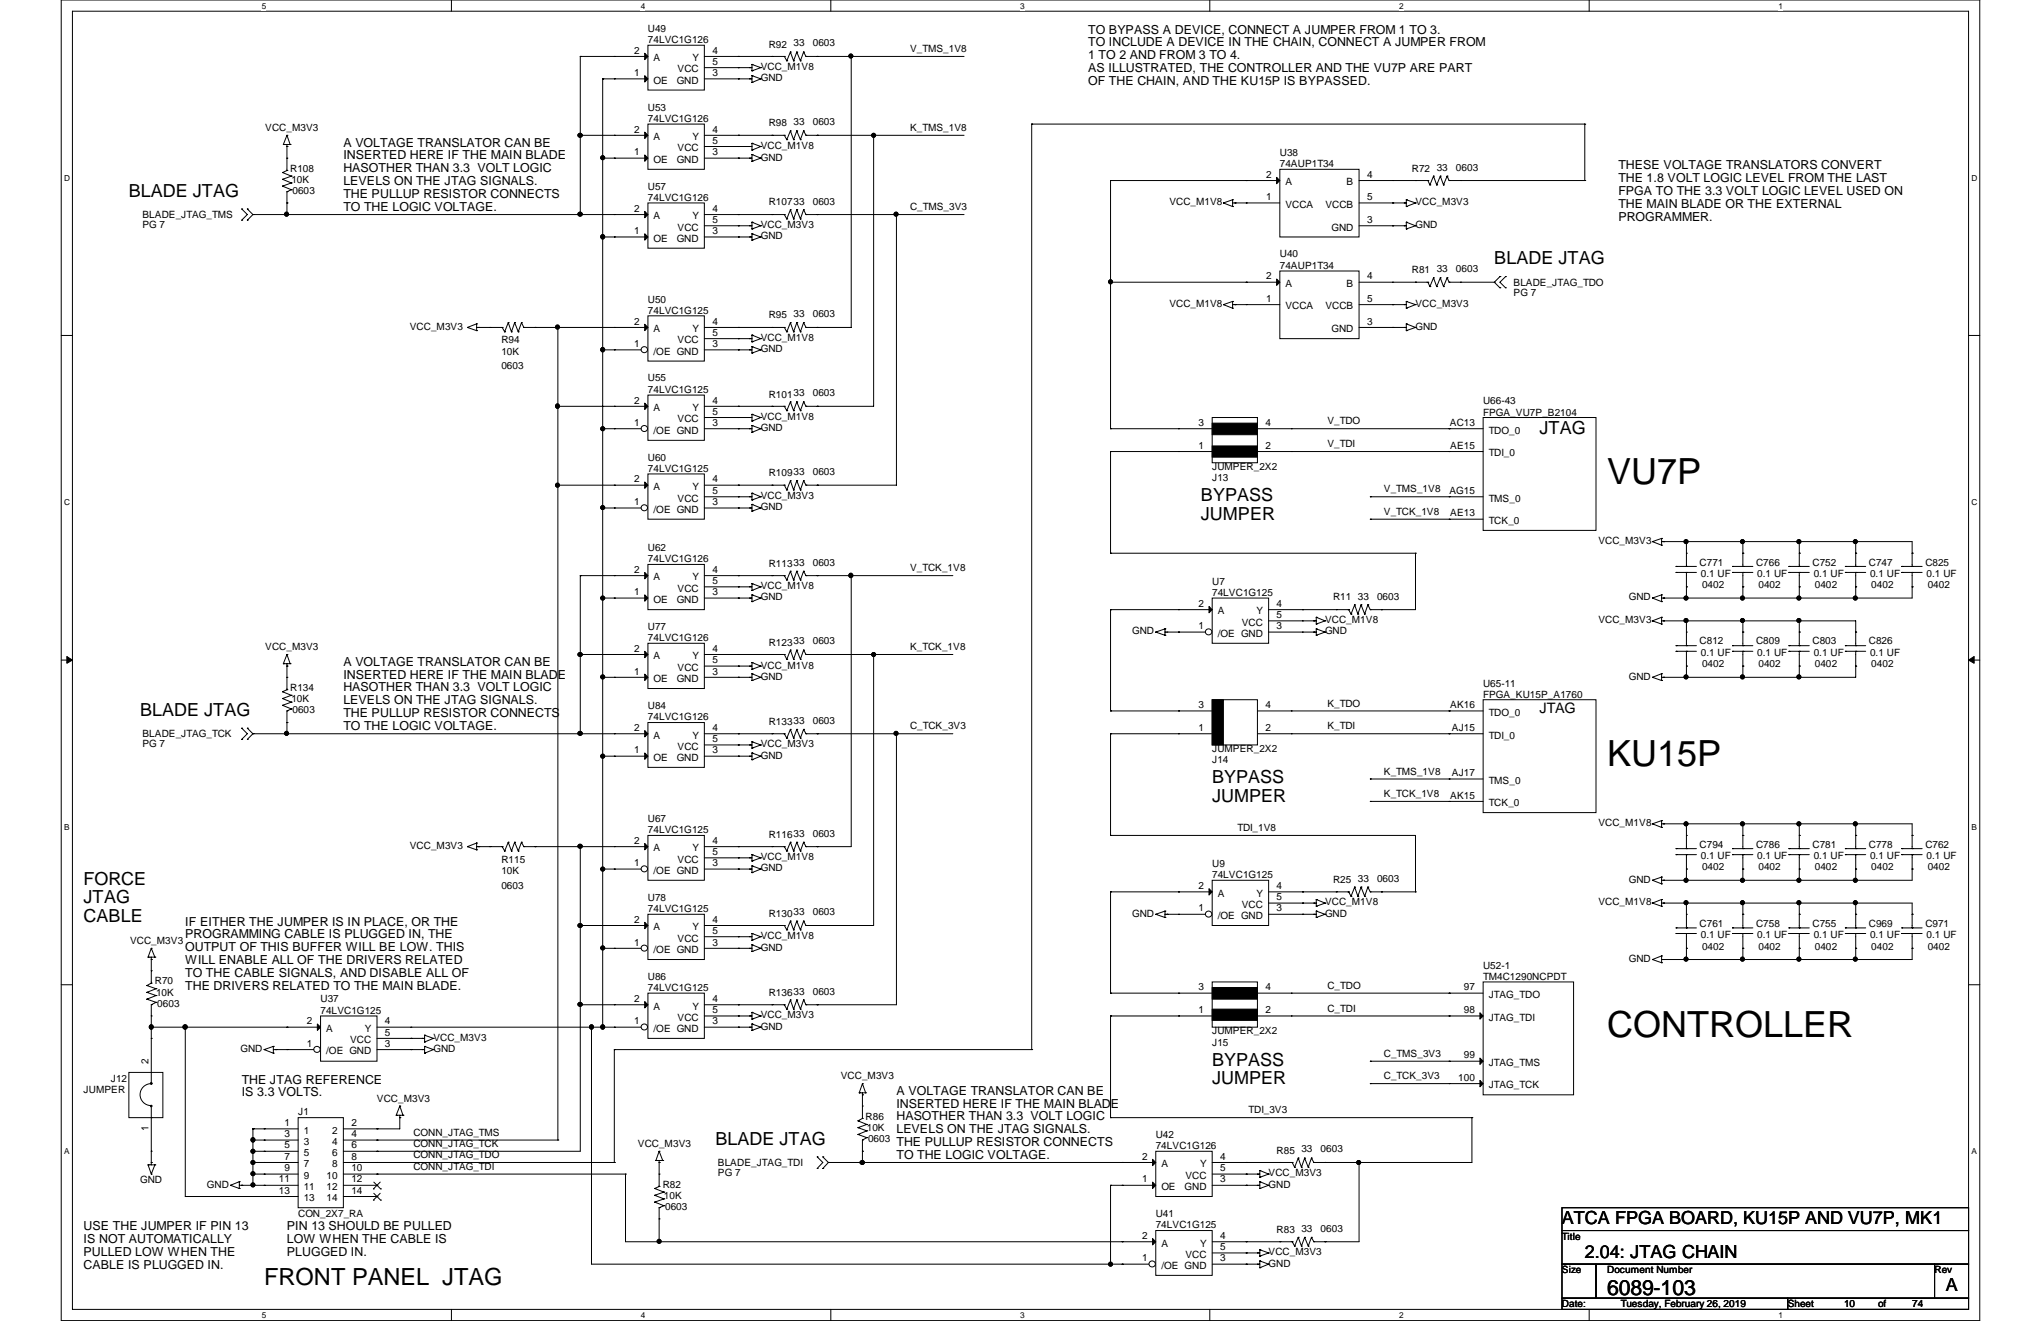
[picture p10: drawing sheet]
<svg xmlns="http://www.w3.org/2000/svg" width="432mm" height="279mm" viewBox="0 0 432 279" stroke-linecap="round" stroke-linejoin="round" font-family="sans-serif">
<defs><g id="words">
<g font-size="7.6">
<text x="340" y="102.3">VU7P</text>
<text x="340" y="162">KU15P</text>
<text x="340" y="219.3">CONTROLLER</text>
</g>
<text font-size="5" x="55.9" y="271.9">FRONT PANEL JTAG</text>
<text font-size="4.5" x="340" y="273.8">6089-103</text>
<g font-size="3.8">
<text x="27.3" y="41.6">BLADE JTAG</text>
<text x="316.1" y="55.9">BLADE JTAG</text>
<text x="325.7" y="91.7">JTAG</text>
<text x="254.1" y="106">BYPASS</text>
<text x="254.1" y="109.9">JUMPER</text>
<text x="29.6" y="151.4">BLADE JTAG</text>
<text x="256.5" y="165.7">BYPASS</text>
<text x="256.5" y="169.6">JUMPER</text>
<text x="17.7" y="187.2">FORCE</text>
<text x="17.7" y="191.1">JTAG</text>
<text x="17.7" y="195">CABLE</text>
<text x="256.5" y="225.4">BYPASS</text>
<text x="256.5" y="229.3">JUMPER</text>
<text x="151.4" y="242.1">BLADE JTAG</text>
<text x="330.5" y="258.8">ATCA FPGA BOARD, KU15P AND VU7P, MK1</text>
<text x="335.3" y="266">2.04: JTAG CHAIN</text>
<text x="411.6" y="273.1">A</text>
</g>
<text font-size="3" x="325.7" y="150.8">JTAG</text>
<g font-size="2.6">
<text x="230.2" y="7.1">TO BYPASS A DEVICE, CONNECT A JUMPER FROM 1 TO 3.</text>
<text x="230.2" y="9.8">TO INCLUDE A DEVICE IN THE CHAIN, CONNECT A JUMPER FROM</text>
<text x="230.2" y="12.5">1 TO 2 AND FROM 3 TO 4.</text>
<text x="230.2" y="15.2">AS ILLUSTRATED, THE CONTROLLER AND THE VU7P ARE PART</text>
<text x="230.2" y="17.9">OF THE CHAIN, AND THE KU15P IS BYPASSED.</text>
<text x="72.6" y="31">A VOLTAGE TRANSLATOR CAN BE</text>
<text x="72.6" y="33.7">INSERTED HERE IF THE MAIN BLADE</text>
<text x="342.4" y="35.8">THESE VOLTAGE TRANSLATORS CONVERT</text>
<text x="72.6" y="36.4">HASOTHER THAN 3.3 VOLT LOGIC</text>
<text x="72.6" y="39.1">LEVELS ON THE JTAG SIGNALS.</text>
<text x="72.6" y="41.8">THE PULLUP RESISTOR CONNECTS</text>
<text x="342.4" y="38.5">THE 1.8 VOLT LOGIC LEVEL FROM THE LAST</text>
<text x="342.4" y="41.2">FPGA TO THE 3.3 VOLT LOGIC LEVEL USED ON</text>
<text x="72.6" y="44.5">TO THE LOGIC VOLTAGE.</text>
<text x="342.4" y="43.9">THE MAIN BLADE OR THE EXTERNAL</text>
<text x="342.4" y="46.7">PROGRAMMER.</text>
<text x="72.6" y="140.8">A VOLTAGE TRANSLATOR CAN BE</text>
<text x="72.6" y="143.5">INSERTED HERE IF THE MAIN BLADE</text>
<text x="72.6" y="146.2">HASOTHER THAN 3.3 VOLT LOGIC</text>
<text x="72.6" y="148.9">LEVELS ON THE JTAG SIGNALS.</text>
<text x="72.6" y="151.6">THE PULLUP RESISTOR CONNECTS</text>
<text x="72.6" y="154.3">TO THE LOGIC VOLTAGE.</text>
<text x="39.2" y="195.7">IF EITHER THE JUMPER IS IN PLACE, OR THE</text>
<text x="39.2" y="198.5">PROGRAMMING CABLE IS PLUGGED IN, THE</text>
<text x="39.2" y="201.2">OUTPUT OF THIS BUFFER WILL BE LOW. THIS</text>
<text x="39.2" y="203.9">WILL ENABLE ALL OF THE DRIVERS RELATED</text>
<text x="39.2" y="206.6">TO THE CABLE SIGNALS, AND DISABLE ALL OF</text>
<text x="39.2" y="209.3">THE DRIVERS RELATED TO THE MAIN BLADE.</text>
<text x="51.1" y="229.2">THE JTAG REFERENCE</text>
<text x="51.1" y="231.9">IS 3.3 VOLTS.</text>
<text x="189.7" y="231.6">A VOLTAGE TRANSLATOR CAN BE</text>
<text x="189.7" y="234.3">INSERTED HERE IF THE MAIN BLADE</text>
<text x="189.7" y="237">HASOTHER THAN 3.3 VOLT LOGIC</text>
<text x="189.7" y="239.7">LEVELS ON THE JTAG SIGNALS.</text>
<text x="189.7" y="242.4">THE PULLUP RESISTOR CONNECTS</text>
<text x="189.7" y="245.1">TO THE LOGIC VOLTAGE.</text>
<text x="17.7" y="260.2">USE THE JUMPER IF PIN 13</text>
<text x="17.7" y="262.9">IS NOT AUTOMATICALLY</text>
<text x="60.7" y="260.2">PIN 13 SHOULD BE PULLED</text>
<text x="60.7" y="262.9">LOW WHEN THE CABLE IS</text>
<text x="17.7" y="265.6">PULLED LOW WHEN THE</text>
<text x="17.7" y="268.3">CABLE IS PLUGGED IN.</text>
<text x="60.7" y="265.6">PLUGGED IN.</text>
</g>
<g font-size="2.1">
<text x="134.2" y="11.3">2</text>
<text x="137.1" y="6.7">U49</text>
<text x="137.1" y="9.1">74LVC1G126</text>
<text x="150.7" y="11.3">4</text>
<text x="162.6" y="10.1">R92</text>
<text x="167.9" y="9.8">33</text>
<text x="172" y="9.8">0603</text>
<text x="192.5" y="11">V_TMS_1V8</text>
<text x="134.2" y="16.1">1</text>
<text x="138.3" y="13">A</text>
<text x="138.3" y="17.7">OE</text>
<text x="143.2" y="17.7">GND</text>
<text x="143.3" y="15.3">VCC</text>
<text x="146.5" y="13">Y</text>
<text x="150.7" y="13.7">5</text>
<text x="150.7" y="16.1">3</text>
<text x="161" y="14.8">VCC_M1V8</text>
<text x="161" y="17.2">GND</text>
<text x="137.1" y="23.5">U53</text>
<text x="56.1" y="27.7">VCC_M3V3</text>
<text x="134.2" y="28">2</text>
<text x="137.1" y="25.8">74LVC1G126</text>
<text x="138.3" y="29.6">A</text>
<text x="146.5" y="29.6">Y</text>
<text x="150.7" y="28">4</text>
<text x="162.6" y="26.8">R98</text>
<text x="167.9" y="26.5">33</text>
<text x="172" y="26.5">0603</text>
<text x="192.5" y="27.7">K_TMS_1V8</text>
<text x="134.2" y="32.9">1</text>
<text x="138.3" y="34.5">OE</text>
<text x="143.2" y="34.5">GND</text>
<text x="143.3" y="32">VCC</text>
<text x="150.7" y="30.4">5</text>
<text x="150.7" y="32.9">3</text>
<text x="161" y="31.5">VCC_M1V8</text>
<text x="161" y="34">GND</text>
<text x="270.8" y="32.9">U38</text>
<text x="270.8" y="35.4">74AUP1T34</text>
<text x="61.4" y="36.3">R108</text>
<text x="61.6" y="38.7">10K</text>
<text x="61.9" y="41.1">0603</text>
<text x="137.1" y="40.1">U57</text>
<text x="267.9" y="37.6">2</text>
<text x="271.9" y="39.2">A</text>
<text x="284.9" y="39.2">B</text>
<text x="289.2" y="37.6">4</text>
<text x="298.7" y="36.3">R72</text>
<text x="304" y="36.1">33</text>
<text x="308" y="36.1">0603</text>
<text x="30.1" y="46.1">BLADE_JTAG_TMS</text>
<text x="134.2" y="44.8">2</text>
<text x="137.1" y="42.5">74LVC1G126</text>
<text x="138.3" y="46.4">A</text>
<text x="146.5" y="46.4">Y</text>
<text x="150.7" y="44.8">4</text>
<text x="150.7" y="47.2">5</text>
<text x="162.6" y="43.4">R10733</text>
<text x="172" y="43.3">0603</text>
<text x="192.5" y="44.4">C_TMS_3V3</text>
<text x="247.4" y="43.4">VCC_M1V8</text>
<text x="267.9" y="42.3">1</text>
<text x="271.9" y="43.9">VCCA</text>
<text x="280.4" y="43.9">VCCB</text>
<text x="289.2" y="47.2">3</text>
<text x="289.2" y="42.3">5</text>
<text x="299.5" y="43.4">VCC_M3V3</text>
<text x="30.1" y="48.3">PG 7</text>
<text x="134.2" y="49.5">1</text>
<text x="138.3" y="51.1">OE</text>
<text x="143.2" y="51.1">GND</text>
<text x="143.3" y="48.8">VCC</text>
<text x="150.7" y="49.5">3</text>
<text x="161" y="48.3">VCC_M3V3</text>
<text x="161" y="50.6">GND</text>
<text x="281.7" y="48.8">GND</text>
<text x="299.5" y="48.3">GND</text>
<text x="267.9" y="59.1">2</text>
<text x="270.8" y="54.4">U40</text>
<text x="270.8" y="56.8">74AUP1T34</text>
<text x="289.2" y="59.1">4</text>
<text x="298.7" y="57.8">R81</text>
<text x="304" y="57.6">33</text>
<text x="308" y="57.6">0603</text>
<text x="137.1" y="64">U50</text>
<text x="247.4" y="64.9">VCC_M1V8</text>
<text x="267.9" y="63.8">1</text>
<text x="271.9" y="60.7">A</text>
<text x="271.9" y="65.4">VCCA</text>
<text x="280.4" y="65.4">VCCB</text>
<text x="284.9" y="60.7">B</text>
<text x="289.2" y="63.8">5</text>
<text x="299.5" y="64.9">VCC_M3V3</text>
<text x="320.2" y="60.5">BLADE_JTAG_TDO</text>
<text x="320.2" y="62.6">PG 7</text>
<text x="86.7" y="69.8">VCC_M3V3</text>
<text x="134.2" y="68.7">2</text>
<text x="137.1" y="66.4">74LVC1G125</text>
<text x="138.3" y="70.3">A</text>
<text x="146.5" y="70.3">Y</text>
<text x="150.7" y="68.7">4</text>
<text x="150.7" y="71">5</text>
<text x="162.6" y="67.3">R95</text>
<text x="167.9" y="67.1">33</text>
<text x="172" y="67.1">0603</text>
<text x="281.7" y="70.3">GND</text>
<text x="289.2" y="68.7">3</text>
<text x="299.5" y="69.8">GND</text>
<text x="106.1" y="72.6">R94</text>
<text x="106.1" y="75">10K</text>
<text x="134.2" y="73.4">1</text>
<text x="138.3" y="75">/OE GND</text>
<text x="143.3" y="72.6">VCC</text>
<text x="150.7" y="73.4">3</text>
<text x="161" y="72.1">VCC_M1V8</text>
<text x="161" y="74.5">GND</text>
<text x="106.1" y="78.1">0603</text>
<text x="137.1" y="80.7">U55</text>
<text x="137.1" y="83.1">74LVC1G125</text>
<text x="172" y="83.8">0603</text>
<text x="134.2" y="85.3">2</text>
<text x="138.3" y="87">A</text>
<text x="143.3" y="89.3">VCC</text>
<text x="146.5" y="87">Y</text>
<text x="150.7" y="85.3">4</text>
<text x="150.7" y="87.7">5</text>
<text x="161" y="88.8">VCC_M1V8</text>
<text x="162.6" y="84.1">R10133</text>
<text x="280.8" y="89.7">V_TDO</text>
<text x="313.8" y="85.5">U66-43</text>
<text x="313.8" y="87.9">FPGA_VU7P_B2104</text>
<text x="134.2" y="90.1">1</text>
<text x="138.3" y="91.7">/OE GND</text>
<text x="150.7" y="90.1">3</text>
<text x="161" y="91.2">GND</text>
<text x="253.6" y="94.9">1</text>
<text x="253.6" y="90.1">3</text>
<text x="267.7" y="94.9">2</text>
<text x="267.7" y="90.1">4</text>
<text x="280.8" y="94.6">V_TDI</text>
<text x="306.7" y="90.1">AC13</text>
<text x="306.8" y="94.9">AE15</text>
<text x="315" y="91.7">TDO_0</text>
<text x="137.1" y="97.5">U60</text>
<text x="137.1" y="99.8">74LVC1G125</text>
<text x="162.6" y="100.8">R10933</text>
<text x="172" y="100.5">0603</text>
<text x="256.5" y="101.8">J13</text>
<text x="256.5" y="99.3">JUMPER_2X2</text>
<text x="315" y="96.5">TDI_0</text>
<text x="134.2" y="102">2</text>
<text x="134.2" y="106.8">1</text>
<text x="138.3" y="103.6">A</text>
<text x="143.3" y="106.1">VCC</text>
<text x="146.5" y="103.6">Y</text>
<text x="150.7" y="102">4</text>
<text x="150.7" y="104.5">5</text>
<text x="150.7" y="106.8">3</text>
<text x="161" y="105.6">VCC_M3V3</text>
<text x="161" y="107.9">GND</text>
<text x="292.8" y="104.1">V_TMS_1V8</text>
<text x="306.7" y="104.5">AG15</text>
<text x="315" y="106.1">TMS_0</text>
<text x="138.3" y="108.5">/OE GND</text>
<text x="292.8" y="108.9">V_TCK_1V8</text>
<text x="306.8" y="109.2">AE13</text>
<text x="315" y="110.8">TCK_0</text>
<text x="137.1" y="116.5">U62</text>
<text x="137.1" y="119">74LVC1G126</text>
<text x="162.6" y="119.9">R11333</text>
<text x="172" y="119.6">0603</text>
<text x="338.2" y="115.1">VCC_M3V3</text>
<text x="359.6" y="119.6">C771</text>
<text x="371.5" y="119.6">C766</text>
<text x="383.5" y="119.6">C752</text>
<text x="395.4" y="119.6">C747</text>
<text x="407.3" y="119.6">C825</text>
<text x="134.2" y="121.2">2</text>
<text x="134.2" y="125.9">1</text>
<text x="138.3" y="122.8">A</text>
<text x="143.3" y="125.1">VCC</text>
<text x="146.5" y="122.8">Y</text>
<text x="150.7" y="121.2">4</text>
<text x="150.7" y="123.5">5</text>
<text x="150.7" y="125.9">3</text>
<text x="161" y="124.6">VCC_M1V8</text>
<text x="192.5" y="120.8">V_TCK_1V8</text>
<text x="256.5" y="123.7">U7</text>
<text x="359.8" y="122">0.1 UF</text>
<text x="360.1" y="124.4">0402</text>
<text x="371.8" y="122">0.1 UF</text>
<text x="372" y="124.4">0402</text>
<text x="383.7" y="122">0.1 UF</text>
<text x="384" y="124.4">0402</text>
<text x="395.6" y="122">0.1 UF</text>
<text x="395.9" y="124.4">0402</text>
<text x="407.6" y="122">0.1 UF</text>
<text x="407.8" y="124.4">0402</text>
<text x="138.3" y="127.5">OE</text>
<text x="143.2" y="127.5">GND</text>
<text x="161" y="127">GND</text>
<text x="253.6" y="128.4">2</text>
<text x="256.5" y="126.1">74LVC1G125</text>
<text x="257.6" y="130">A</text>
<text x="265.9" y="130">Y</text>
<text x="270.1" y="128.4">4</text>
<text x="270.1" y="130.7">5</text>
<text x="280.3" y="131.8">VCC_M1V8</text>
<text x="282" y="127">R11</text>
<text x="287.3" y="126.8">33</text>
<text x="291.3" y="126.8">0603</text>
<text x="338.2" y="131.8">VCC_M3V3</text>
<text x="344.6" y="127">GND</text>
<text x="56.1" y="137.6">VCC_M3V3</text>
<text x="134.2" y="137.8">2</text>
<text x="137.1" y="133.3">U77</text>
<text x="137.1" y="135.6">74LVC1G126</text>
<text x="150.7" y="137.8">4</text>
<text x="162.6" y="136.6">R12333</text>
<text x="172" y="136.3">0603</text>
<text x="192.5" y="137.5">K_TCK_1V8</text>
<text x="239.5" y="134.2">GND</text>
<text x="253.6" y="133.1">1</text>
<text x="257.6" y="134.7">/OE GND</text>
<text x="262.7" y="132.3">VCC</text>
<text x="270.1" y="133.1">3</text>
<text x="280.3" y="134.2">GND</text>
<text x="359.6" y="136.3">C812</text>
<text x="371.5" y="136.3">C809</text>
<text x="383.5" y="136.3">C803</text>
<text x="395.4" y="136.3">C826</text>
<text x="134.2" y="142.7">1</text>
<text x="138.3" y="139.4">A</text>
<text x="143.3" y="141.9">VCC</text>
<text x="146.5" y="139.4">Y</text>
<text x="150.7" y="140.3">5</text>
<text x="150.7" y="142.7">3</text>
<text x="161" y="141.4">VCC_M1V8</text>
<text x="161" y="143.8">GND</text>
<text x="344.6" y="143.8">GND</text>
<text x="359.8" y="138.8">0.1 UF</text>
<text x="360.1" y="141.1">0402</text>
<text x="371.8" y="138.8">0.1 UF</text>
<text x="372" y="141.1">0402</text>
<text x="383.7" y="138.8">0.1 UF</text>
<text x="384" y="141.1">0402</text>
<text x="395.6" y="138.8">0.1 UF</text>
<text x="395.9" y="141.1">0402</text>
<text x="61.4" y="146.1">R134</text>
<text x="61.6" y="148.5">10K</text>
<text x="137.1" y="149.9">U84</text>
<text x="138.3" y="144.3">OE</text>
<text x="143.2" y="144.3">GND</text>
<text x="253.6" y="149.8">3</text>
<text x="267.7" y="149.8">4</text>
<text x="280.8" y="149.4">K_TDO</text>
<text x="306.8" y="149.8">AK16</text>
<text x="313.8" y="147.6">FPGA_KU15P_A1760</text>
<text x="313.8" y="145.2">U65-11</text>
<text x="30.1" y="156">BLADE_JTAG_TCK</text>
<text x="61.9" y="150.9">0603</text>
<text x="134.2" y="154.6">2</text>
<text x="137.1" y="152.3">74LVC1G126</text>
<text x="150.7" y="154.6">4</text>
<text x="162.6" y="153.3">R13333</text>
<text x="172" y="153.1">0603</text>
<text x="192.5" y="154.3">C_TCK_3V3</text>
<text x="253.6" y="154.6">1</text>
<text x="267.7" y="154.6">2</text>
<text x="280.8" y="154.3">K_TDI</text>
<text x="307.2" y="154.6">AJ15</text>
<text x="315" y="151.4">TDO_0</text>
<text x="30.1" y="158.1">PG 7</text>
<text x="134.2" y="159.3">1</text>
<text x="138.3" y="156.2">A</text>
<text x="138.3" y="161">OE</text>
<text x="143.2" y="161">GND</text>
<text x="143.3" y="158.6">VCC</text>
<text x="146.5" y="156.2">Y</text>
<text x="150.7" y="157">5</text>
<text x="150.7" y="159.3">3</text>
<text x="161" y="158.1">VCC_M3V3</text>
<text x="161" y="160.4">GND</text>
<text x="256.5" y="161.5">J14</text>
<text x="256.5" y="159">JUMPER_2X2</text>
<text x="315" y="156.2">TDI_0</text>
<text x="292.8" y="163.8">K_TMS_1V8</text>
<text x="307.2" y="164.2">AJ17</text>
<text x="315" y="165.8">TMS_0</text>
<text x="137.1" y="173.8">U67</text>
<text x="292.8" y="168.6">K_TCK_1V8</text>
<text x="306.8" y="168.9">AK15</text>
<text x="315" y="170.5">TCK_0</text>
<text x="86.7" y="179.6">VCC_M3V3</text>
<text x="134.2" y="178.5">2</text>
<text x="137.1" y="176.2">74LVC1G125</text>
<text x="150.7" y="178.5">4</text>
<text x="162.6" y="177.2">R11633</text>
<text x="172" y="177">0603</text>
<text x="261.8" y="175.8">TDI_1V8</text>
<text x="338.2" y="174.8">VCC_M1V8</text>
<text x="359.6" y="179.3">C794</text>
<text x="371.5" y="179.3">C786</text>
<text x="383.5" y="179.3">C781</text>
<text x="395.4" y="179.3">C778</text>
<text x="407.3" y="179.3">C762</text>
<text x="106.1" y="182.5">R115</text>
<text x="106.1" y="184.8">10K</text>
<text x="134.2" y="183.2">1</text>
<text x="138.3" y="180.1">A</text>
<text x="138.3" y="184.8">/OE GND</text>
<text x="143.3" y="182.5">VCC</text>
<text x="146.5" y="180.1">Y</text>
<text x="150.7" y="180.8">5</text>
<text x="150.7" y="183.2">3</text>
<text x="161" y="181.9">VCC_M1V8</text>
<text x="161" y="184.3">GND</text>
<text x="256.5" y="183.4">U9</text>
<text x="256.5" y="185.8">74LVC1G125</text>
<text x="359.8" y="181.7">0.1 UF</text>
<text x="360.1" y="184.1">0402</text>
<text x="371.8" y="181.7">0.1 UF</text>
<text x="372" y="184.1">0402</text>
<text x="383.7" y="181.7">0.1 UF</text>
<text x="384" y="184.1">0402</text>
<text x="395.6" y="181.7">0.1 UF</text>
<text x="395.9" y="184.1">0402</text>
<text x="407.6" y="181.7">0.1 UF</text>
<text x="407.8" y="184.1">0402</text>
<text x="106.1" y="188">0603</text>
<text x="137.1" y="190.6">U78</text>
<text x="253.6" y="188">2</text>
<text x="257.6" y="189.7">A</text>
<text x="265.9" y="189.7">Y</text>
<text x="270.1" y="188">4</text>
<text x="270.1" y="190.4">5</text>
<text x="280.3" y="191.5">VCC_M1V8</text>
<text x="282" y="186.7">R25</text>
<text x="287.3" y="186.5">33</text>
<text x="291.3" y="186.5">0603</text>
<text x="338.2" y="191.5">VCC_M1V8</text>
<text x="344.6" y="186.7">GND</text>
<text x="134.2" y="195.2">2</text>
<text x="137.1" y="193">74LVC1G125</text>
<text x="138.3" y="196.8">A</text>
<text x="146.5" y="196.8">Y</text>
<text x="150.7" y="195.2">4</text>
<text x="150.7" y="197.5">5</text>
<text x="162.6" y="193.9">R13033</text>
<text x="172" y="193.6">0603</text>
<text x="239.5" y="193.9">GND</text>
<text x="253.6" y="192.8">1</text>
<text x="257.6" y="194.4">/OE GND</text>
<text x="262.7" y="192">VCC</text>
<text x="270.1" y="192.8">3</text>
<text x="280.3" y="193.9">GND</text>
<text x="359.6" y="196">C761</text>
<text x="371.5" y="196">C758</text>
<text x="383.5" y="196">C755</text>
<text x="395.4" y="196">C969</text>
<text x="407.3" y="196">C971</text>
<text x="27.5" y="199.6">VCC_M3V3</text>
<text x="134.2" y="200">1</text>
<text x="138.3" y="201.6">/OE GND</text>
<text x="143.3" y="199.1">VCC</text>
<text x="150.7" y="200">3</text>
<text x="161" y="198.6">VCC_M1V8</text>
<text x="161" y="201.1">GND</text>
<text x="344.6" y="203.5">GND</text>
<text x="359.8" y="198.5">0.1 UF</text>
<text x="360.1" y="200.8">0402</text>
<text x="371.8" y="198.5">0.1 UF</text>
<text x="372" y="200.8">0402</text>
<text x="383.7" y="198.5">0.1 UF</text>
<text x="384" y="200.8">0402</text>
<text x="395.6" y="198.5">0.1 UF</text>
<text x="395.9" y="200.8">0402</text>
<text x="407.6" y="198.5">0.1 UF</text>
<text x="407.8" y="200.8">0402</text>
<text x="32.8" y="208.2">R70</text>
<text x="137.1" y="207.3">U86</text>
<text x="137.1" y="209.6">74LVC1G125</text>
<text x="253.6" y="209.5">3</text>
<text x="267.7" y="209.5">4</text>
<text x="280.8" y="209.1">C_TDO</text>
<text x="309.7" y="209.5">97</text>
<text x="313.8" y="204.9">U52-1</text>
<text x="313.8" y="207.3">TM4C1290NCPDT</text>
<text x="33" y="210.6">10K</text>
<text x="33.3" y="213">0603</text>
<text x="67.8" y="212">U37</text>
<text x="67.8" y="214.5">74LVC1G125</text>
<text x="134.2" y="211.9">2</text>
<text x="138.3" y="213.5">A</text>
<text x="143.3" y="215.9">VCC</text>
<text x="146.5" y="213.5">Y</text>
<text x="150.7" y="211.9">4</text>
<text x="150.7" y="214.3">5</text>
<text x="161" y="215.4">VCC_M3V3</text>
<text x="162.6" y="210.6">R13633</text>
<text x="172" y="210.4">0603</text>
<text x="253.6" y="214.3">1</text>
<text x="267.7" y="214.3">2</text>
<text x="280.8" y="214">C_TDI</text>
<text x="309.7" y="214.3">98</text>
<text x="315" y="215.9">JTAG_TDI</text>
<text x="315" y="211.1">JTAG_TDO</text>
<text x="64.9" y="216.7">2</text>
<text x="64.9" y="221.4">1</text>
<text x="69" y="218.3">A</text>
<text x="74.1" y="220.6">VCC</text>
<text x="77.2" y="218.3">Y</text>
<text x="81.4" y="216.7">4</text>
<text x="81.4" y="219">5</text>
<text x="81.4" y="221.4">3</text>
<text x="91.7" y="220.1">VCC_M3V3</text>
<text x="134.2" y="216.7">1</text>
<text x="138.3" y="218.3">/OE GND</text>
<text x="150.7" y="216.7">3</text>
<text x="161" y="217.8">GND</text>
<text x="256.5" y="221.1">J15</text>
<text x="256.5" y="218.7">JUMPER_2X2</text>
<text x="31.4" y="225.1" transform="rotate(-90 31.4 225.1)">2</text>
<text x="50.9" y="222.5">GND</text>
<text x="69" y="223">/OE GND</text>
<text x="91.7" y="222.5">GND</text>
<text x="292.8" y="223.5">C_TMS_3V3</text>
<text x="309.7" y="223.9">99</text>
<text x="315" y="225.5">JTAG_TMS</text>
<text x="17.7" y="231.1">JUMPER</text>
<text x="23.5" y="228.8">J12</text>
<text x="79.8" y="233.1">VCC_M3V3</text>
<text x="177.9" y="228.3">VCC_M3V3</text>
<text x="292.8" y="228.3">C_TCK_3V3</text>
<text x="308.5" y="228.6">100</text>
<text x="315" y="230.2">JTAG_TCK</text>
<text x="31.4" y="239.3" transform="rotate(-90 31.4 239.3)">1</text>
<text x="60.2" y="238.2">1</text>
<text x="63.1" y="235.9">J1</text>
<text x="64.3" y="239.8">1</text>
<text x="70.3" y="239.8">2</text>
<text x="74.3" y="238.2">2</text>
<text x="183.1" y="236.9">R86</text>
<text x="183.4" y="239.3">10K</text>
<text x="264.2" y="235.5">TDI_3V3</text>
<text x="60.2" y="240.5">3</text>
<text x="60.2" y="242.9">5</text>
<text x="60.2" y="245.3">7</text>
<text x="64.3" y="242.1">3</text>
<text x="64.3" y="244.5">5</text>
<text x="70.3" y="242.1">4</text>
<text x="70.3" y="244.5">6</text>
<text x="74.3" y="240.5">4</text>
<text x="74.3" y="242.9">6</text>
<text x="74.3" y="245.3">8</text>
<text x="87.5" y="240.2">CONN_JTAG_TMS</text>
<text x="87.5" y="242.6">CONN_JTAG_TCK</text>
<text x="87.5" y="244.9">CONN_JTAG_TDO</text>
<text x="135" y="242.6">VCC_M3V3</text>
<text x="183.6" y="241.6">0603</text>
<text x="241.6" y="245.3">2</text>
<text x="244.5" y="240.7">U42</text>
<text x="244.5" y="243.1">74LVC1G126</text>
<text x="258.1" y="245.3">4</text>
<text x="270.1" y="244">R85</text>
<text x="275.3" y="243.8">33</text>
<text x="279.4" y="243.8">0603</text>
<text x="29.6" y="250.3">GND</text>
<text x="43.8" y="251.2">GND</text>
<text x="59" y="250.1">11</text>
<text x="60.2" y="247.7">9</text>
<text x="64.3" y="246.9">7</text>
<text x="64.3" y="249.3">9</text>
<text x="64.3" y="251.7">11</text>
<text x="69.1" y="249.3">10</text>
<text x="69.1" y="251.7">12</text>
<text x="70.3" y="246.9">8</text>
<text x="74.3" y="247.7">10</text>
<text x="74.3" y="250.1">12</text>
<text x="87.5" y="247.4">CONN_JTAG_TDI</text>
<text x="140.2" y="251.2">R82</text>
<text x="151.9" y="246.6">BLADE_JTAG_TDI</text>
<text x="151.9" y="248.8">PG 7</text>
<text x="241.6" y="250.1">1</text>
<text x="245.7" y="246.9">A</text>
<text x="245.7" y="251.7">OE</text>
<text x="250.6" y="251.7">GND</text>
<text x="250.8" y="249.3">VCC</text>
<text x="253.9" y="246.9">Y</text>
<text x="258.1" y="247.7">5</text>
<text x="258.1" y="250.1">3</text>
<text x="268.4" y="248.8">VCC_M3V3</text>
<text x="268.4" y="251.2">GND</text>
<text x="59" y="252.5">13</text>
<text x="63.1" y="257.4">CON_2X7_RA</text>
<text x="64.3" y="254.1">13</text>
<text x="69.1" y="254.1">14</text>
<text x="74.3" y="252.5">14</text>
<text x="140.5" y="253.6">10K</text>
<text x="140.7" y="255.9">0603</text>
<text x="244.5" y="257.4">U41</text>
<text x="241.6" y="262">2</text>
<text x="244.5" y="259.8">74LVC1G125</text>
<text x="245.7" y="263.7">A</text>
<text x="253.9" y="263.7">Y</text>
<text x="258.1" y="262">4</text>
<text x="270.1" y="260.8">R83</text>
<text x="275.3" y="260.5">33</text>
<text x="279.4" y="260.5">0603</text>
<text x="330.5" y="262.2">Title</text>
<text x="241.6" y="266.8">1</text>
<text x="245.7" y="268.4">/OE GND</text>
<text x="250.8" y="266">VCC</text>
<text x="258.1" y="264.4">5</text>
<text x="258.1" y="266.8">3</text>
<text x="268.4" y="265.5">VCC_M3V3</text>
<text x="268.4" y="267.9">GND</text>
<text x="330.5" y="269.3">Size</text>
<text x="340" y="269.3">Document Number</text>
<text x="409.3" y="269.3">Rev</text>
<text x="330.5" y="276.5">Date:</text>
<text x="342.9" y="276.5">Tuesday, February 26, 2019</text>
<text x="378.2" y="276.5">Sheet</text>
<text x="390.1" y="276.5">10</text>
<text x="397.3" y="276.5">of</text>
<text x="404.5" y="276.5">74</text>
</g>
<g font-size="1.7">
<text x="55.4" y="1.9">5</text>
<text x="135.6" y="1.9">4</text>
<text x="215.8" y="1.9">3</text>
<text x="296" y="1.9">2</text>
<text x="376.3" y="1.9">1</text>
<text x="13.5" y="38.3">D</text>
<text x="417.1" y="38.3">D</text>
<text x="13.5" y="106.8">C</text>
<text x="417.1" y="106.8">C</text>
<text x="13.5" y="175.5">B</text>
<text x="417.1" y="175.5">B</text>
<text x="13.5" y="244.2">A</text>
<text x="417.1" y="244.2">A</text>
<text x="55.4" y="278.8">5</text>
<text x="135.6" y="278.8">4</text>
<text x="215.8" y="278.8">3</text>
<text x="296" y="278.8">2</text>
<text x="376.3" y="278.8">1</text>
</g>
</g></defs>
<path d="M13 0h405.8v279.3h-405.8zM15.3 2.4h401.2v274.5h-401.2z" fill="none" stroke="#000" stroke-width=".21"/>
<g fill="#fff">
<path d="M55.4 .3h.9v1.9h-.9z"/>
<path d="M55.4 277.2h.9v1.9h-.9z"/>
</g>
<path d="M95.5 0v2.4M95.5 276.9v2.4" fill="none" stroke="#000" stroke-width=".21"/>
<g fill="#fff">
<path d="M135.6 .3h.9v1.9h-.9z"/>
<path d="M135.6 277.2h.9v1.9h-.9z"/>
</g>
<path d="M175.8 0v2.4M175.8 276.9v2.4" fill="none" stroke="#000" stroke-width=".21"/>
<g fill="#fff">
<path d="M215.8 .3h.9v1.9h-.9z"/>
<path d="M215.8 277.2h.9v1.9h-.9z"/>
</g>
<path d="M255.9 0v2.4M255.9 276.9v2.4" fill="none" stroke="#000" stroke-width=".21"/>
<g fill="#fff">
<path d="M296 .3h.9v1.9h-.9z"/>
<path d="M296 277.2h.9v1.9h-.9z"/>
</g>
<path d="M336.2 0v2.4M336.2 276.9v2.4" fill="none" stroke="#000" stroke-width=".21"/>
<g fill="#fff">
<path d="M376.3 .3h.9v1.9h-.9z"/>
<path d="M376.3 277.2h.9v1.9h-.9z"/>
<path d="M13.5 36.7h1.2v1.9h-1.2z"/>
<path d="M417.1 36.7h1.2v1.9h-1.2z"/>
<path d="M13.5 105.2h1.2v2h-1.2z"/>
<path d="M417.1 105.2h1.2v2h-1.2z"/>
</g>
<path d="M13 71h2.3M416.5 71h2.3" fill="none" stroke="#000" stroke-width=".21"/>
<g fill="#fff">
<path d="M13.5 173.9h1.1v2h-1.1z"/>
<path d="M417.1 173.9h1.1v2h-1.1z"/>
</g>
<path d="M13 139.6h2.3M416.5 139.6h2.3" fill="none" stroke="#000" stroke-width=".21"/>
<path d="M14.1 138.9v1.4l1.2-.7zM416.5 139.6l1.2 .7v-1.4z" fill="#000" stroke="#000" stroke-width=".21"/>
<g fill="#fff">
<path d="M13.5 242.6h1.1v1.9h-1.1z"/>
<path d="M417.1 242.6h1.1v1.9h-1.1z"/>
</g>
<g fill="none" stroke="#000" stroke-width=".21">
<path d="M158.6 14.3h.1M158.6 16.7h.1M158.6 14.3h.5M158.6 16.7h.5M159.1 13.6h.1M159.1 15h.1M159.1 16h.1M159.1 17.4h.1M159.1 13.6v1.4M159.1 16v1.4M159.1 13.6l1.9 .7M159.1 16l1.9 .7"/>
<path d="M161 14.3h.1M161 16.7h.1M161 14.3l-1.9 .7M161 16.7l-1.9 .7M59.9 30.6h.1M59.9 30.6h1.5M60.7 31h.1M60.7 28.6h.1M60.7 30.6v.4M60.7 28.6l-.8 2M60.7 28.6l.7 2M61.4 30.6h.1"/>
<path d="M158.6 31h.1M158.6 33.4h.1M158.6 31h.5M158.6 33.4h.5M159.1 30.3h.1M159.1 31.8h.1M159.1 32.7h.1M159.1 34.1h.1M159.1 30.3v1.5M159.1 32.7v1.4M159.1 30.3l1.9 .7M159.1 32.7l1.9 .7"/>
<path d="M161 31h.1M161 33.4h.1M161 31l-1.9 .8M161 33.4l-1.9 .7M51.1 46.6h.1M51.1 44.2h.1M51.1 44.2l1.2 1.2-1.2 1.2M52.3 44.2h.1M52.3 46.6h.1M52.3 44.2l1.2 1.2-1.2 1.2M158.6 47.8h.1M158.6 50.1h.1"/>
<path d="M158.6 47.8h.5M158.6 50.1h.5M159.1 47h.1M159.1 48.4h.1M159.1 49.4h.1M159.1 50.8h.1M159.1 47v1.4M159.1 49.4v1.4M159.1 47l1.9 .8M159.1 49.4l1.9 .7M161 47.8h.1M161 50.1h.1"/>
<path d="M161 47.8l-1.9 .6M161 50.1l-1.9 .7M258.8 42.9h.1M258.8 42.9l2 .8M260.8 42.2h.1M260.8 43.7h.1M260.8 42.2v1.5M260.8 42.9h.5M260.8 42.2l-2 .7M261.3 42.9h.1M297.1 42.9h.1M297.1 47.8h.1"/>
<path d="M297.1 47.8h.4M297.1 42.9h.4M297.5 42.2h.1M297.5 43.7h.1M297.5 47h.1M297.5 48.4h.1M297.5 42.2v1.5M297.5 47v1.4M297.5 42.2l2 .7M297.5 47l2 .8M299.5 42.9h.1M299.5 47.8h.1"/>
<path d="M299.5 42.9l-2 .8M299.5 47.8l-2 .6M317.3 58.5h.1M317.3 58.5l-1.2 1.2 1.2 1.2M318.5 58.5h.1M318.5 58.5l-1.2 1.2 1.2 1.2M98.9 69.3h.1M98.9 69.3l1.9 .6M100.8 69.9h.1M100.8 68.5h.1M100.8 68.5v1.4M100.8 69.3h.5"/>
<path d="M100.8 68.5l-1.9 .8M101.3 69.3h.1M158.6 71.6h.1M158.6 74h.1M158.6 71.6h.5M158.6 74h.5M159.1 70.9h.1M159.1 72.3h.1M159.1 73.3h.1M159.1 74.7h.1M159.1 70.9v1.4M159.1 73.3v1.4"/>
<path d="M159.1 70.9l1.9 .7M159.1 73.3l1.9 .7M161 71.6h.1M161 74h.1M161 71.6l-1.9 .7M161 74l-1.9 .7M163.3 69.3h.1M165.9 69.3h.1M165.9 69.3h-2.6M165.9 69.3l.6 .9M166.5 70.2h.1M167.2 68.2h.1"/>
<path d="M167.2 68.2l-.7 2M167.2 68.2l.7 2M167.9 70.2h.1M168.6 68.2h.1M168.6 68.2l-.7 2M168.6 68.2l.7 2M169.3 70.2h.1M170 68.2h.1M170 68.2l-.7 2M170 68.2l.5 1.1M170.5 69.3h2.4M170.5 69.3h.1"/>
<path d="M172.9 69.3h.1M258.8 64.4h.1M258.8 64.4l2 .8M260.8 63.8h.1M260.8 65.2h.1M260.8 63.8v1.4M260.8 64.4h.5M260.8 63.8l-2 .6M261.3 64.4h.1M297.1 64.4h.1M297.1 69.3h.1M297.1 69.3h.4"/>
<path d="M297.1 64.4h.4M297.5 63.8h.1M297.5 65.2h.1M297.5 68.5h.1M297.5 69.9h.1M297.5 63.8v1.4M297.5 68.5v1.4M297.5 63.8l2 .6M297.5 68.5l2 .8M299.5 64.4h.1M299.5 69.3h.1M299.5 64.4l-2 .8"/>
<path d="M299.5 69.3l-2 .6M317.3 60.9h.1M318.5 60.9h.1M158.6 88.3h.1M158.6 90.7h.1M158.6 88.3h.5M158.6 90.7h.5M159.1 87.6h.1M159.1 89.1h.1M159.1 90h.1M159.1 91.4h.1M159.1 87.6v1.5"/>
<path d="M159.1 90v1.4M159.1 87.6l1.9 .7M159.1 90l1.9 .7M161 88.3h.1M161 90.7h.1M161 88.3l-1.9 .8M161 90.7l-1.9 .7M163.3 85.9h.1M163.3 85.9h2.6M165.9 85.9h.1M165.9 85.9l.6 1M166.5 86.9h.1"/>
<path d="M167.2 85h.1M167.2 85l-.7 1.9M167.2 85l.7 1.9M167.9 86.9h.1M168.6 85h.1M168.6 85l-.7 1.9M168.6 85l.7 1.9M169.3 86.9h.1M170 85h.1M170 85l-.7 1.9M170 85l.5 .9M170.5 85.9h2.4"/>
<path d="M170.5 85.9h.1M172.9 85.9h.1M306.6 90.7h.1M306.6 95.5h.1M306.6 90.7h7.2M306.6 95.5h7.2M313.8 88.3h23.9v23.9h-23.9zM130 102.6h.1M130 102.6h7.1M137.1 100.2h11.9v9.6h-11.9zM158.6 105.1h.1M158.6 107.4h.1"/>
<path d="M158.6 105.1h.5M158.6 107.4h.5M159.1 104.3h.1M159.1 105.7h.1M159.1 106.7h.1M159.1 108.1h.1M159.1 104.3v1.4M159.1 106.7v1.4M159.1 104.3l1.9 .8M159.1 106.7l1.9 .7M161 105.1h.1M161 107.4h.1"/>
<path d="M161 105.1l-1.9 .6M161 107.4l-1.9 .7M306.6 105.1h.1M306.6 109.8h.1M306.6 105.1h7.2M306.6 109.8h7.2M349.6 114.6h.1M349.6 114.6l1.9 .7M351.5 115.3h.1M351.5 113.9h.1M351.5 113.9v1.4M351.5 114.6h.5"/>
<path d="M351.5 113.9l-1.9 .7M352 114.6h.1M366.5 119.8h.1M366.5 119.8h4.3M368.7 117h.1M368.7 117v2.8M368.7 119.8h.1M60.7 138.4h.1M60.7 138.4l-.8 2M60.7 138.4l.7 2M158.6 124.1h.1M158.6 126.5h.1"/>
<path d="M158.6 124.1h.5M158.6 126.5h.5M159.1 123.4h.1M159.1 124.9h.1M159.1 125.8h.1M159.1 127.3h.1M159.1 123.4v1.5M159.1 125.8v1.5M159.1 123.4l1.9 .7M159.1 125.8l1.9 .7M161 124.1h.1M161 126.5h.1"/>
<path d="M161 124.1l-1.9 .8M161 126.5l-1.9 .8M244.5 133.7h.1M244.5 133.7l2 .7M246.5 133h.1M246.5 134.4h.1M246.5 133v1.4M246.5 133.7h.4M246.5 133l-2 .7M246.9 133.7h.1M278 131.3h.1M278 133.7h.1"/>
<path d="M278 131.3h.5M278 133.7h.5M278.5 130.6h.1M278.5 132h.1M278.5 133h.1M278.5 134.4h.1M278.5 130.6v1.4M278.5 133v1.4M278.5 130.6l1.8 .7M278.5 133l1.8 .7M280.3 131.3h.1M280.3 133.7h.1"/>
<path d="M280.3 131.3l-1.8 .7M280.3 133.7l-1.8 .7M349.6 126.5h.1M349.6 131.3h.1M349.6 126.5l1.9 .8M349.6 131.3l1.9 .7M351.5 125.8h.1M351.5 127.3h.1M351.5 132h.1M351.5 130.6h.1M351.5 126.5h.5M351.5 131.3h.5"/>
<path d="M351.5 125.8v1.5M351.5 130.6v1.4M351.5 125.8l-1.9 .7M351.5 130.6l-1.9 .7M352 126.5h.1M352 131.3h.1M366.5 121.1h.1M366.5 121.1h4.3M368.7 124.1h.1M368.7 121.1h.1M368.7 121.1v3M378.5 137.8h.1"/>
<path d="M378.5 136.6h.1M378.5 137.8h4.3M378.5 136.6h4.3M380.7 136.6h.1M380.7 137.8h.1M380.7 137.8v3.1M380.7 133.7h.1M380.7 133.7v2.9M51.1 156.4h.1M51.1 154h.1M51.1 154l1.2 1.2-1.2 1.2M52.3 154h.1"/>
<path d="M52.3 156.4h.1M52.3 154l1.2 1.2-1.2 1.2M59.9 140.4h.1M59.9 140.4h1.5M60.7 140.9h.1M60.7 140.4v.5M61.4 140.4h.1M158.6 140.9h.1M158.6 143.3h.1M158.6 157.6h.1M158.6 159.9h.1M158.6 140.9h.5"/>
<path d="M158.6 143.3h.5M158.6 157.6h.5M158.6 159.9h.5M159.1 140.1h.1M159.1 141.6h.1M159.1 142.5h.1M159.1 143.9h.1M159.1 156.9h.1M159.1 158.2h.1M159.1 159.3h.1M159.1 140.1v1.5M159.1 142.5v1.4"/>
<path d="M159.1 156.9v1.3M159.1 159.3v1.4M159.1 140.1l1.9 .8M159.1 142.5l1.9 .8M159.1 156.9l1.9 .7M159.1 159.3l1.9 .6M161 140.9h.1M161 143.3h.1M161 157.6h.1M161 159.9h.1M161 140.9l-1.9 .7M161 143.3l-1.9 .6"/>
<path d="M161 157.6l-1.9 .6M161 159.9l-1.9 .8M349.6 143.3h.1M349.6 143.3l1.9 .6M351.5 142.5h.1M351.5 143.9h.1M351.5 143.3h.5M351.5 142.5v1.4M351.5 142.5l-1.9 .8M352 143.3h.1M380.7 140.9h.1M98.9 179.1h.1"/>
<path d="M98.9 179.1l1.9 .6M100.8 179.7h.1M100.8 178.3h.1M100.8 178.3v1.4M100.8 179.1h.5M100.8 178.3l-1.9 .8M101.3 179.1h.1M159.1 160.7h.1M349.6 174.2h.1M349.6 174.2l1.9 .8M351.5 175h.1M351.5 173.6h.1"/>
<path d="M351.5 173.6v1.4M351.5 174.2h.5M351.5 173.6l-1.9 .6M352 174.2h.1M402.3 179.5h.1M402.3 179.5h4.4M404.5 176.7h.1M404.5 176.7v2.8M404.5 179.5h.1M158.6 198.1h.1M158.6 181.4h.1M158.6 183.8h.1"/>
<path d="M158.6 198.1h.5M158.6 181.4h.5M158.6 183.8h.5M159.1 197.4h.1M159.1 198.9h.1M159.1 199.8h.1M159.1 180.8h.1M159.1 182.1h.1M159.1 183.1h.1M159.1 184.6h.1M159.1 180.8v1.3M159.1 183.1v1.5"/>
<path d="M159.1 197.4v1.5M159.1 199.8v1.5M159.1 197.4l1.9 .7M159.1 199.8l1.9 .8M159.1 180.8l1.9 .6M159.1 183.1l1.9 .7M161 198.1h.1M161 181.4h.1M161 183.8h.1M161 198.1l-1.9 .8M161 181.4l-1.9 .7M161 183.8l-1.9 .8"/>
<path d="M244.5 193.4h.1M244.5 193.4l2 .7M246.5 192.7h.1M246.5 194.1h.1M246.5 193.4h.4M246.5 192.7v1.4M246.5 192.7l-2 .7M246.9 193.4h.1M278 191h.1M278 193.4h.1M278 191h.5M278 193.4h.5"/>
<path d="M278.5 190.2h.1M278.5 191.7h.1M278.5 192.7h.1M278.5 194.1h.1M278.5 190.2v1.5M278.5 192.7v1.4M278.5 190.2l1.8 .8M278.5 192.7l1.8 .7M280.3 191h.1M280.3 193.4h.1M280.3 191l-1.8 .7M280.3 193.4l-1.8 .7"/>
<path d="M282.7 188.6h.1M282.7 188.6h2.6M285.3 188.6h.1M285.3 188.6l.5 1M285.8 189.6h.1M286.6 187.6h.1M286.6 187.6l-.8 2M286.6 187.6l.7 2M287.3 189.6h.1M288 187.6h.1M288 187.6l-.7 2M288 187.6l.7 2"/>
<path d="M288.7 189.6h.1M289.4 187.6h.1M289.4 187.6l-.7 2M289.4 187.6l.5 1M289.9 188.6h.1M289.9 188.6h2.4M292.3 188.6h.1M349.6 186.2h.1M349.6 191h.1M349.6 186.2l1.9 .7M349.6 191l1.9 .7M351.5 185.5h.1"/>
<path d="M351.5 186.9h.1M351.5 191.7h.1M351.5 190.2h.1M351.5 191h.5M351.5 185.5v1.4M351.5 190.2v1.5M351.5 186.2h.5M351.5 185.5l-1.9 .7M351.5 190.2l-1.9 .8M352 186.2h.1M352 191h.1M402.3 180.8h.1"/>
<path d="M402.3 180.8h4.4M404.5 183.8h.1M404.5 180.8h.1M404.5 180.8v3M13 208.3h2.3M31.3 202.4h.1M31.3 202.4h1.5M32 202.9h.1M32 200.6h.1M32 202.4v.5M32 200.6l-.7 1.8M32 200.6l.8 1.8"/>
<path d="M32.8 202.4h.1M89.3 219.6h.1M89.3 219.6h.5M89.8 218.9h.1M89.8 218.9v1.5M89.8 218.9l1.9 .7M91.7 219.6h.1M91.7 219.6l-1.9 .8M158.6 217.3h.1M158.6 214.9h.1M158.6 200.6h.1M158.6 217.3h.5"/>
<path d="M158.6 214.9h.5M158.6 200.6h.5M159.1 216.6h.1M159.1 217.9h.1M159.1 214.1h.1M159.1 215.6h.1M159.1 201.3h.1M159.1 214.1v1.5M159.1 216.6v1.3M159.1 216.6l1.9 .7M159.1 214.1l1.9 .8M161 217.3h.1"/>
<path d="M161 214.9h.1M161 200.6h.1M161 217.3l-1.9 .6M161 214.9l-1.9 .7M161 200.6l-1.9 .7M349.6 202.9h.1M349.6 202.9l1.9 .7M351.5 202.2h.1M351.5 203.6h.1M351.5 202.2v1.4M351.5 202.9h.5M351.5 202.2l-1.9 .7"/>
<path d="M352 202.9h.1M416.5 208.3h2.3M55.9 222h.1M55.9 222l1.9 .8M57.8 221.3h.1M57.8 222.8h.1M57.8 222h.5M57.8 221.3v1.5M57.8 221.3l-1.9 .7M58.3 222h.1M83.8 235.9h.1M83.8 235.9h1.5"/>
<path d="M84.6 236.4h.1M84.6 233.9h.1M84.6 235.9v.5M84.6 233.9l-.8 2M84.6 233.9l.7 2M85.3 235.9h.1M89.3 222h.1M89.3 222h.5M89.8 220.4h.1M89.8 221.3h.1M89.8 222.8h.1M89.8 221.3v1.5"/>
<path d="M89.8 221.3l1.9 .7M91.7 222h.1M91.7 222l-1.9 .8M181.8 231.1h.1M181.8 231.1h1.3M182.5 231.6h.1M182.5 229.2h.1M182.5 231.1v.5M182.5 229.2l-.7 1.9M182.5 229.2l.6 1.9M183.1 231.1h.1M31.3 246.4h.1"/>
<path d="M31.3 246.4h1.5M31.3 246.4l.7 1.9M32 245.9h.1M32 248.3h.1M32 245.9v.5M32.8 246.4h.1M32.8 246.4l-.8 1.9M48.8 250.7h.1M48.8 250.7l1.8 .7M50.6 249.9h.1M50.6 251.4h.1M50.6 249.9v1.5"/>
<path d="M50.6 250.7h.5M50.6 249.9l-1.8 .8M51.1 250.7h.1M138.5 251.4h.1M138.5 252.8h.1M138.5 254.3h.1M138.5 254.3l2 .7M138.5 251.4l2 .7M138.5 252.8l2 .8M138.8 245.4h.1M138.8 245.4h1.4M139.4 255.4h.1"/>
<path d="M139.4 251h.1M139.4 251l-.9 .4M139.4 257.8h.1M139.4 248.3h.1M139.4 248.3v2.7M139.4 255.4v2.4M139.4 245.9h.1M139.4 243.5h.1M139.4 245.4v.5M139.4 243.5l-.6 1.9M139.4 243.5l.8 1.9M140.2 245.4h.1"/>
<path d="M140.5 252.1h.1M140.5 253.6h.1M140.5 255h.1M140.5 252.1l-2 .7M140.5 253.6l-2 .7M140.5 255l-1.1 .4M172.9 247.1h.1M172.9 244.7h.1M172.9 244.7l1.2 1.2-1.2 1.2M174.1 244.7h.1M174.1 247.1h.1M174.1 244.7l1.2 1.2-1.2 1.2"/>
<path d="M266 248.3h.1M266 250.7h.1M266 250.7h.5M266 248.3h.5M266.5 247.6h.1M266.5 249h.1M266.5 249.9h.1M266.5 251.4h.1M266.5 247.6v1.4M266.5 249.9v1.5M266.5 247.6l1.9 .7M266.5 249.9l1.9 .8"/>
<path d="M268.4 248.3h.1M268.4 250.7h.1M268.4 248.3l-1.9 .7M268.4 250.7l-1.9 .7M330.5 255.4h86v4.9h-86zM266 265h.1M266 267.4h.1M266 265h.5M266 267.4h.5M266.5 264.3h.1M266.5 265.7h.1M266.5 266.7h.1"/>
<path d="M266.5 268.1h.1M266.5 264.3v1.4M266.5 266.7v1.4M266.5 264.3l1.9 .7M266.5 266.7l1.9 .7M268.4 265h.1M268.4 267.4h.1M268.4 265l-1.9 .7M268.4 267.4l-1.9 .7M330.5 260.3h86v7.1h-86zM330.5 267.4h7.2v7.2h-7.2zM330.5 274.6h47.7v2.3h-47.7z"/>
<path d="M337.7 267.4h71.6v7.2h-71.6zM378.2 274.6h38.3v2.3h-38.3zM409.3 267.4h7.2v7.2h-7.2z"/>
</g>
<g fill="#000" stroke="#000" stroke-width=".21">
<path d="M256.5 94.3h9.5v2.4h-9.5z" fill-rule="evenodd"/>
<path d="M256.5 89.5h9.5v2.4h-9.5z" fill-rule="evenodd"/>
<path d="M136.4 101.9l.7 .7-.7 .7z" fill-rule="evenodd"/>
<path d="M256.5 148h2.3v9.6h-2.3z" fill-rule="evenodd"/>
<path d="M256.5 208.9h9.5v2.4h-9.5z" fill-rule="evenodd"/>
<path d="M256.5 213.4h9.5v2.4h-9.5z" fill-rule="evenodd"/>
</g>
<circle cx="136.3" cy="107.4" r=".66" fill="#fff" stroke="#000" stroke-width=".21"/>
<g fill="none" stroke="#000" stroke-width=".21">
<path d="M59.8 36.5h.1M59.8 37.9h.1M59.8 39.4h.1M59.8 36.5l1.8 .8M59.8 37.9l1.8 .8M59.8 39.4l1.8 .7M60.7 36.1h.1M60.7 36.1l-.9 .4M60.7 33.4h.1M60.7 33.4v2.7M61.6 37.3h.1M61.6 38.7h.1"/>
<path d="M61.6 37.3l-1.8 .6M61.6 38.7l-1.8 .7M60.7 40.6h.1M60.7 42.9h.1M60.7 40.6v2.3M61.6 40.1h.1M61.6 40.1l-.9 .5M130 107.4h.1M130 107.4h5.6M149 107.4h7.2M149 102.6h7.2M149 105.1h7.2"/>
<path d="M156.2 102.6h.1M156.2 105.1h.1M156.2 107.4h.1M163.3 155.2h.1M163.3 155.2h2.6M165.9 155.2h.1M165.9 155.2l.6 .9M166.5 156.1h.1M167.2 154.3h.1M167.2 154.3l-.7 1.8M167.2 154.3l.7 1.8M167.9 156.1h.1"/>
<path d="M168.6 154.3h.1M168.6 154.3l-.7 1.8M168.6 154.3l.7 1.8M169.3 156.1h.1M170 154.3h.1M170 154.3l-.7 1.8M170 154.3l.5 .9M170.5 155.2h2.4M170.5 155.2h.1M172.9 155.2h.1M130 195.7h.1M130 195.7h7.1"/>
<path d="M137.1 193.4h11.9v9.5h-11.9zM354.6 197.4h.1M354.6 196.3h.1M354.6 197.4h4.3M354.6 196.3h4.3M356.8 193.4h.1M356.8 193.4v2.9M356.8 196.3h.1M356.8 197.4h.1M356.8 197.4v3.2M356.8 200.6h.1M181.5 237.1h.1"/>
<path d="M181.5 238.5h.1M181.5 239.9h.1M181.5 237.1l1.9 .7M181.5 238.5l1.9 .7M181.5 239.9l1.9 .7M182.5 236.6h.1M182.5 236.6l-1 .5M182.5 233.9h.1M182.5 233.9v2.7M183.4 237.8h.1M183.4 239.2h.1M183.4 237.8l-1.9 .7"/>
<path d="M183.4 239.2l-1.9 .7M182.5 241.1h.1M182.5 243.5h.1M182.5 241.1v2.4M183.4 240.6h.1M183.4 240.6l-.9 .5"/>
</g>
<path d="M136.4 195.1l.7 .6-.7 .7z" fill-rule="evenodd" fill="#000" stroke="#000" stroke-width=".21"/>
<circle cx="136.3" cy="200.5" r=".66" fill="#fff" stroke="#000" stroke-width=".21"/>
<g fill="none" stroke="#000" stroke-width=".21">
<path d="M130 11.9h.1M130 16.7h.1M130 11.9h7.1M130 16.7h7.1M137.1 9.6h11.9v9.5h-11.9zM149 11.9h7.2M149 16.7h7.2M149 14.3h7.2M156.2 11.9h.1M156.2 14.3h.1M156.2 16.7h.1M130 28.6h.1"/>
<path d="M130 33.4h.1M130 28.6h7.1M130 33.4h7.1M137.1 26.2h11.9v9.6h-11.9zM149 28.6h7.2M149 33.4h7.2M149 31h7.2M156.2 28.6h.1M156.2 31h.1M156.2 33.4h.1M163.3 28.6h.1M163.3 28.6h2.6"/>
<path d="M165.9 28.6h.1M165.9 28.6l.6 .9M166.5 29.5h.1M167.2 27.7h.1M167.2 27.7l-.7 1.8M167.2 27.7l.7 1.8M167.9 29.5h.1M168.6 27.7h.1M168.6 27.7l-.7 1.8M168.6 27.7l.7 1.8M169.3 29.5h.1M170 27.7h.1"/>
<path d="M170 27.7l-.7 1.8M170 27.7l.5 .9M170.5 28.6h.1M170.5 28.6h2.4M172.9 28.6h.1M263.7 59.7h.1M263.7 59.7h7.1M270.8 57.3h16.7v14.3h-16.7zM287.5 59.7h7.1M294.6 59.7h.1M263.7 64.4h.1M263.7 64.4h7.1"/>
<path d="M287.5 64.4h7.1M287.5 69.3h7.1M294.6 64.4h.1M294.6 69.3h.1M163.3 102.6h.1M165.9 102.6h.1M165.9 102.6l.6 1M165.9 102.6h-2.6M166.5 103.6h.1M167.2 101.7h.1M167.2 101.7l-.7 1.9M167.2 101.7l.7 1.9"/>
<path d="M167.9 103.6h.1M168.6 101.7h.1M168.6 101.7l-.7 1.9M168.6 101.7l.7 1.9M169.3 103.6h.1M170 101.7h.1M170 101.7l-.7 1.9M170 101.7l.5 .9M170.5 102.6h2.4M170.5 102.6h.1M172.9 102.6h.1M378.5 119.8h.1"/>
<path d="M378.5 119.8h4.3M380.7 119.8h.1M380.7 117h.1M380.7 117v2.8M130 138.4h.1M130 138.4h7.1M137.1 136.1h11.9v9.5h-11.9zM149 138.4h7.2M156.2 138.4h.1M163.3 138.4h.1M163.3 138.4h2.6M165.9 138.4h.1"/>
<path d="M165.9 138.4l.6 1M166.5 139.4h.1M167.2 137.5h.1M167.2 137.5l-.7 1.9M167.2 137.5l.7 1.9M167.9 139.4h.1M168.6 137.5h.1M168.6 137.5l-.7 1.9M168.6 137.5l.7 1.9M169.3 139.4h.1M170 137.5h.1M170 137.5l-.7 1.9"/>
<path d="M170 137.5l.5 .9M170.5 138.4h2.4M170.5 138.4h.1M172.9 138.4h.1M378.5 121.1h.1M378.5 121.1h4.3M380.7 121.1h.1M380.7 124.1h.1M380.7 121.1v3M390.4 137.8h.1M390.4 136.6h.1M390.4 137.8h4.3"/>
<path d="M390.4 136.6h4.3M392.6 136.6h.1M392.6 137.8h.1M392.6 133.7h.1M392.6 133.7v2.9M392.6 137.8v3.1M130 143.3h.1M130 155.2h.1M130 159.9h.1M130 143.3h7.1M130 155.2h7.1M130 159.9h7.1"/>
<path d="M137.1 152.8h11.9v9.5h-11.9zM149 143.3h7.2M149 140.9h7.2M149 155.2h7.2M149 159.9h7.2M149 157.6h7.2M156.2 140.9h.1M156.2 143.3h.1M156.2 155.2h.1M156.2 157.6h.1M156.2 159.9h.1M392.6 140.9h.1"/>
<path d="M130 179.1h.1M130 179.1h7.1M137.1 176.7h11.9v9.5h-11.9zM354.6 179.5h.1M354.6 179.5h4.3M356.8 179.5h.1M356.8 176.7h.1M356.8 176.7v2.8M149 195.7h7.2M149 198.1h7.2M156.2 195.7h.1M156.2 198.1h.1"/>
<path d="M163.3 195.7h.1M165.9 195.7h.1M165.9 195.7h-2.6M165.9 195.7l.6 1M166.5 196.7h.1M167.2 194.8h.1M167.2 194.8l-.7 1.9M167.2 194.8l.7 1.9M167.9 196.7h.1M168.6 194.8h.1M168.6 194.8l-.7 1.9M168.6 194.8l.7 1.9"/>
<path d="M169.3 196.7h.1M170 194.8h.1M170 194.8l-.7 1.9M170 194.8l.5 .9M170.5 195.7h.1M170.5 195.7h2.4M172.9 195.7h.1M354.6 180.8h.1M354.6 180.8h4.3M356.8 180.8h.1M356.8 183.8h.1M356.8 180.8v3"/>
<path d="M366.5 197.4h.1M366.5 196.3h.1M366.5 197.4h4.3M366.5 196.3h4.3M368.7 193.4h.1M368.7 193.4v2.9M368.7 196.3h.1M368.7 197.4h.1M368.7 197.4v3.2M31.1 208.4h.1M31.1 209.9h.1M31.1 211.3h.1"/>
<path d="M31.1 208.4l1.9 .7M31.1 209.9l1.9 .7M31.1 211.3l1.9 .7M32 212.5h.1M32 207.9h.1M32 214.9h.1M32 205.3h.1M32 207.9l-.9 .5M32 205.3v2.6M32 212.5v2.4M33 209.1h.1M33 210.6h.1"/>
<path d="M33 212h.1M33 209.1l-1.9 .8M33 210.6l-1.9 .7M33 212l-1 .5M130 200.6h.1M130 200.6h5.6M149 200.6h7.2M156.2 200.6h.1M368.7 200.6h.1"/>
</g>
<g fill="#000" stroke="#000" stroke-width=".21">
<path d="M136.4 11.3l.7 .6-.7 .7z" fill-rule="evenodd"/>
<path d="M136.4 16l.7 .7-.7 .7z" fill-rule="evenodd"/>
<path d="M136.4 27.9l.7 .7-.7 .7z" fill-rule="evenodd"/>
<path d="M136.4 32.8l.7 .6-.7 .7z" fill-rule="evenodd"/>
<path d="M270.1 59l.7 .7-.7 .7z" fill-rule="evenodd"/>
<path d="M136.4 137.8l.7 .6-.7 .7z" fill-rule="evenodd"/>
<path d="M136.4 142.6l.7 .7-.7 .6z" fill-rule="evenodd"/>
<path d="M136.4 154.5l.7 .7-.7 .7z" fill-rule="evenodd"/>
<path d="M136.4 159.3l.7 .6-.7 .7z" fill-rule="evenodd"/>
<path d="M136.4 178.4l.7 .7-.7 .6z" fill-rule="evenodd"/>
</g>
<circle cx="136.3" cy="183.8" r=".66" fill="#fff" stroke="#000" stroke-width=".21"/>
<g fill="none" stroke="#000" stroke-width=".21">
<path d="M137.1 119.4h11.9v9.5h-11.9zM130 121.8h.1M130 126.5h.1M130 121.8h7.1M130 126.5h7.1M149 121.8h7.2M149 126.5h7.2M149 124.1h7.2M156.2 121.8h.1M156.2 124.1h.1M156.2 126.5h.1M59.8 146.3h.1"/>
<path d="M59.8 147.7h.1M59.8 149.2h.1M59.8 146.3l1.8 .8M59.8 147.7l1.8 .8M59.8 149.2l1.8 .7M60.7 150.4h.1M60.7 145.9h.1M60.7 152.8h.1M60.7 143.3h.1M60.7 145.9l-.9 .4M60.7 143.3v2.6M60.7 150.4v2.4"/>
<path d="M61.6 147.1h.1M61.6 148.5h.1M61.6 149.9h.1M61.6 147.1l-1.8 .6M61.6 148.5l-1.8 .7M61.6 149.9l-.9 .5M149 179.1h7.2M156.2 179.1h.1M130 183.8h.1M130 183.8h5.6M149 183.8h7.2M149 181.4h7.2"/>
<path d="M156.2 181.4h.1M156.2 183.8h.1M60.7 217.3h.1M60.7 217.3h7.1M67.8 214.9h12v9.6h-12z"/>
</g>
<g fill="#000" stroke="#000" stroke-width=".21">
<path d="M136.4 121.1l.7 .7-.7 .6z" fill-rule="evenodd"/>
<path d="M136.4 125.8l.7 .7-.7 .7z" fill-rule="evenodd"/>
<path d="M67.1 216.6l.7 .7-.7 .6z" fill-rule="evenodd"/>
</g>
<circle cx="67.1" cy="222" r=".66" fill="#fff" stroke="#000" stroke-width=".21"/>
<g fill="none" stroke="#000" stroke-width=".21">
<path d="M163.3 11.9h.1M165.9 11.9h.1M165.9 11.9l.6 1M165.9 11.9h-2.6M166.5 12.9h.1M167.2 11h.1M167.2 11l-.7 1.9M167.2 11l.7 1.9M167.9 12.9h.1M168.6 11h.1M168.6 11l-.7 1.9M168.6 11l.7 1.9"/>
<path d="M169.3 12.9h.1M170 11h.1M170 11l-.7 1.9M170 11l.5 .9M170.5 11.9h2.4M170.5 11.9h.1M172.9 11.9h.1M263.7 38.2h.1M263.7 38.2h7.1M270.8 35.8h16.7v14.3h-16.7zM287.5 38.2h7.1M294.6 38.2h.1"/>
<path d="M263.7 42.9h.1M263.7 42.9h7.1M287.5 42.9h7.1M287.5 47.8h7.1M294.6 42.9h.1M294.6 47.8h.1M299.5 59.7h.1M299.5 59.7h2.6M302.1 59.7h.1M302.1 59.7l.4 .9M303.3 58.8h.1M303.3 58.8l-.8 1.8"/>
<path d="M303.3 58.8l.7 1.8M304.7 58.8h.1M304.7 58.8l-.7 1.8M304.7 58.8l.7 1.8M306.2 58.8h.1M306.2 58.8l-.8 1.8M306.2 58.8l.4 .9M306.6 59.7h2.4M306.6 59.7h.1M309 59.7h.1M302.5 60.6h.1M304 60.6h.1"/>
<path d="M305.4 60.6h.1M249.3 95.5h.1M249.3 90.7h.1M249.3 95.5h7.2M249.3 90.7h7.2M256.5 88.3h9.5v9.6h-9.5zM266 95.5h7.2M266 90.7h7.2M273.2 95.5h.1M273.2 90.7h.1M390.4 119.8h.1M390.4 119.8h4.3"/>
<path d="M392.6 119.8h.1M392.6 117h.1M392.6 117v2.8M402.3 119.8h.1M402.3 119.8h4.4M404.5 119.8h.1M404.5 117h.1M404.5 117v2.8M163.3 121.8h.1M163.3 121.8h2.6M165.9 121.8h.1M165.9 121.8l.6 .9"/>
<path d="M166.5 122.7h.1M167.2 120.8h.1M167.2 120.8l-.7 1.9M167.2 120.8l.7 1.9M167.9 122.7h.1M168.6 120.8h.1M168.6 120.8l-.7 1.9M168.6 120.8l.7 1.9M169.3 122.7h.1M170 120.8h.1M170 120.8l-.7 1.9M170 120.8l.5 1"/>
<path d="M170.5 121.8h2.4M170.5 121.8h.1M172.9 121.8h.1M390.4 121.1h.1M390.4 121.1h4.3M392.6 121.1h.1M392.6 121.1v3M392.6 124.1h.1M402.3 121.1h.1M402.3 121.1h4.4M404.5 121.1h.1M404.5 124.1h.1"/>
<path d="M404.5 121.1v3M163.3 179.1h.1M163.3 179.1h2.6M165.9 179.1h.1M165.9 179.1l.6 .9M167.2 178.1h.1M167.2 178.1l-.7 1.9M167.2 178.1l.7 1.9M168.6 178.1h.1M168.6 178.1l-.7 1.9M168.6 178.1l.7 1.9M170 178.1h.1"/>
<path d="M170 178.1l-.7 1.9M170 178.1l.5 1M170.5 179.1h2.4M170.5 179.1h.1M172.9 179.1h.1M366.5 179.5h.1M366.5 179.5h4.3M368.7 176.7h.1M368.7 176.7v2.8M368.7 179.5h.1M378.5 179.5h.1M378.5 179.5h4.3"/>
<path d="M380.7 179.5h.1M380.7 176.7h.1M380.7 176.7v2.8M166.5 180h.1M167.9 180h.1M169.3 180h.1M366.5 180.8h.1M366.5 180.8h4.3M368.7 183.8h.1M368.7 180.8h.1M368.7 180.8v3M378.5 180.8h.1"/>
<path d="M378.5 180.8h4.3M378.5 197.4h.1M378.5 196.3h.1M378.5 197.4h4.3M378.5 196.3h4.3M380.7 180.8h.1M380.7 180.8v3M380.7 196.3h.1M380.7 197.4h.1M380.7 197.4v3.2M380.7 193.4h.1M380.7 183.8h.1"/>
<path d="M380.7 193.4v2.9M32 219.6h.1M32 219.6v9.6M79.8 217.3h7.2M79.8 219.6h7.2M87 217.3h.1M87 219.6h.1M306.6 214.9h.1M306.6 210.1h.1M306.6 214.9h7.2M306.6 210.1h7.2M313.8 207.7h19.1v23.9h-19.1z"/>
<path d="M380.7 200.6h.1M27.3 226.8h7.2v9.6h-7.2zM32 229.2a2.33 2.33 0 0 0-2.4 2.3 2.33 2.33 0 0 0 2.4 2.3M32 229.2h.1M32 236.4h.1M32 233.9v9.6M60.7 222h.1M60.7 222h5.7M79.8 222h7.2M87 222h.1M306.6 224.5h.1M306.6 229.2h.1"/>
<path d="M306.6 224.5h7.2M306.6 229.2h7.2M32 243.5h.1M237.4 262.6h.1M237.4 262.6h7.1M244.5 260.3h12v9.4h-12z"/>
</g>
<g fill="#000" stroke="#000" stroke-width=".21">
<path d="M270.1 37.5l.7 .7-.7 .7z" fill-rule="evenodd"/>
<path d="M313.1 214.2l.7 .7-.7 .7z" fill-rule="evenodd"/>
<path d="M31.9 229h.2v.3h-.2z" fill-rule="evenodd"/>
<path d="M313.1 223.8l.7 .7-.7 .6z" fill-rule="evenodd"/>
<path d="M313.1 228.5l.7 .7-.7 .7z" fill-rule="evenodd"/>
<path d="M243.8 262l.7 .6-.7 .7z" fill-rule="evenodd"/>
<circle cx="32" cy="233.9" r=".17"/>
</g>
<circle cx="243.8" cy="267.3" r=".66" fill="#fff" stroke="#000" stroke-width=".21"/>
<g fill="none" stroke="#000" stroke-width=".21">
<path d="M299.5 38.2h.1M299.5 38.2h2.6M302.1 38.2h.1M302.1 38.2l.4 .9M302.5 39.1h.1M303.3 37.3h.1M303.3 37.3l-.8 1.8M303.3 37.3l.7 1.8M304 39.1h.1M304.7 37.3h.1M304.7 37.3l-.7 1.8M304.7 37.3l.7 1.8"/>
<path d="M305.4 39.1h.1M306.2 37.3h.1M306.2 37.3l-.8 1.8M306.2 37.3l.4 .9M306.6 38.2h2.4M306.6 38.2h.1M309 38.2h.1M130 45.4h.1M130 50.1h.1M130 45.4h7.1M130 50.1h7.1M137.1 42.9h11.9v9.6h-11.9z"/>
<path d="M149 45.4h7.2M149 50.1h7.2M149 47.8h7.2M156.2 45.4h.1M156.2 47.8h.1M156.2 50.1h.1M103.6 69.3h.1M103.6 69.3h2.7M106.3 69.3h.1M106.3 69.3l.5 .9M106.8 70.2h.1M107.5 68.2h.1"/>
<path d="M107.5 68.2l-.7 2M107.5 68.2l.7 2M108.2 70.2h.1M108.9 68.2h.1M108.9 68.2l-.7 2M108.9 68.2l.7 2M109.6 70.2h.1M110.3 68.2h.1M110.3 68.2l-.7 2M110.3 68.2l.5 1.1M110.8 69.3h2.4M110.8 69.3h.1"/>
<path d="M113.2 69.3h.1M249.3 128.9h.1M249.3 128.9h7.2M256.5 126.5h11.9v9.6h-11.9zM354.6 137.8h.1M354.6 136.6h.1M354.6 137.8h4.3M354.6 136.6h4.3M356.8 133.7h.1M356.8 133.7v2.9M356.8 136.6h.1M356.8 137.8h.1"/>
<path d="M356.8 137.8v3.1M249.3 155.2h.1M249.3 150.4h.1M249.3 150.4h7.2M249.3 155.2h7.2M256.5 148h9.5v9.6h-9.5zM266 150.4h7.2M266 155.2h7.2M273.2 155.2h.1M273.2 150.4h.1M306.6 150.4h.1M306.6 155.2h.1"/>
<path d="M306.6 150.4h7.2M306.6 155.2h7.2M313.8 148h23.9v23.9h-23.9zM356.8 140.9h.1M306.6 164.8h.1M306.6 169.5h.1M306.6 164.8h7.2M306.6 169.5h7.2M390.4 197.4h.1M390.4 196.3h.1M390.4 197.4h4.3M390.4 196.3h4.3"/>
<path d="M392.6 196.3h.1M392.6 197.4h.1M392.6 193.4h.1M392.6 193.4v2.9M392.6 197.4v3.2M392.6 200.6h.1M237.4 245.9h.1M237.4 250.7h.1M237.4 245.9h7.1M237.4 250.7h7.1M244.5 243.5h12v9.6h-12zM256.5 245.9h7.2"/>
<path d="M256.5 250.7h7.2M256.5 248.3h7.2M263.7 245.9h.1M263.7 248.3h.1M263.7 250.7h.1M237.4 267.4h.1M237.4 267.4h5.7M256.5 267.4h7.2M256.5 262.6h7.2M256.5 265h7.2M263.7 262.6h.1M263.7 265h.1"/>
<path d="M263.7 267.4h.1"/>
</g>
<g fill="#000" stroke="#000" stroke-width=".21">
<path d="M136.4 44.7l.7 .7-.7 .7z" fill-rule="evenodd"/>
<path d="M136.4 49.4l.7 .7-.7 .7z" fill-rule="evenodd"/>
<path d="M255.8 128.3l.7 .6-.7 .7z" fill-rule="evenodd"/>
<path d="M243.8 245.2l.7 .7-.7 .6z" fill-rule="evenodd"/>
<path d="M243.8 250l.7 .7-.7 .7z" fill-rule="evenodd"/>
</g>
<circle cx="255.7" cy="133.7" r=".66" fill="#fff" stroke="#000" stroke-width=".21"/>
<g fill="none" stroke="#000" stroke-width=".21">
<path d="M249.3 133.7h.1M249.3 133.7h5.7M268.4 133.7h7.2M268.4 128.9h7.2M268.4 131.3h7.2M275.6 128.9h.1M275.6 131.3h.1M275.6 133.7h.1M103.6 179.1h.1M106.3 179.1h.1M106.3 179.1l.5 .9M106.3 179.1h-2.7"/>
<path d="M107.5 178.1h.1M107.5 178.1l-.7 1.9M107.5 178.1l.7 1.9M108.9 178.1h.1M108.9 178.1l-.7 1.9M108.9 178.1l.7 1.9M110.3 178.1h.1M110.3 178.1l-.7 1.9M110.3 178.1l.5 1M110.8 179.1h.1M110.8 179.1h2.4M113.2 179.1h.1"/>
<path d="M106.8 180h.1M108.2 180h.1M109.6 180h.1M130 212.5h.1M130 212.5h7.1M137.1 210.1h11.9v9.5h-11.9zM163.3 212.5h.1M163.3 212.5h2.6M165.9 212.5h.1M165.9 212.5l.6 .9M166.5 213.4h.1M167.2 211.5h.1"/>
<path d="M167.2 211.5l-.7 1.9M167.2 211.5l.7 1.9M167.9 213.4h.1M168.6 211.5h.1M168.6 211.5l-.7 1.9M168.6 211.5l.7 1.9M169.3 213.4h.1M170 211.5h.1M170 211.5l-.7 1.9M170 211.5l.5 1M170.5 212.5h2.4M170.5 212.5h.1"/>
<path d="M172.9 212.5h.1"/>
</g>
<path d="M136.4 211.8l.7 .7-.7 .7z" fill-rule="evenodd" fill="#000" stroke="#000" stroke-width=".21"/>
<circle cx="136.3" cy="217.2" r=".66" fill="#fff" stroke="#000" stroke-width=".21"/>
<g fill="none" stroke="#000" stroke-width=".21">
<path d="M354.6 119.8h.1M354.6 119.8h4.3M356.8 117h.1M356.8 117v2.8M356.8 119.8h.1M354.6 121.1h.1M354.6 121.1h4.3M356.8 124.1h.1M356.8 121.1h.1M356.8 121.1v3M390.4 179.5h.1M390.4 179.5h4.3"/>
<path d="M392.6 179.5h.1M392.6 176.7h.1M392.6 176.7v2.8M249.3 188.6h.1M249.3 188.6h7.2M256.5 186.2h11.9v9.5h-11.9zM390.4 180.8h.1M390.4 180.8h4.3M392.6 180.8h.1M392.6 180.8v3M392.6 183.8h.1M130 217.3h.1"/>
<path d="M130 217.3h5.6M149 217.3h7.2M149 212.5h7.2M149 214.9h7.2M156.2 212.5h.1M156.2 214.9h.1M156.2 217.3h.1M270.8 262.6h.1M270.8 262.6h2.6M273.4 262.6h.1M273.4 262.6l.5 1M273.9 263.6h.1"/>
<path d="M274.7 261.7h.1M274.7 261.7l-.8 1.9M274.7 261.7l.6 1.9M275.3 263.6h.1M276 261.7h.1M276 261.7l-.7 1.9M276 261.7l.8 1.9M276.8 263.6h.1M277.5 261.7h.1M277.5 261.7l-.7 1.9M277.5 261.7l.5 .9M278 262.6h2.3"/>
<path d="M278 262.6h.1M280.3 262.6h.1"/>
</g>
<path d="M255.8 188l.7 .6-.7 .7z" fill-rule="evenodd" fill="#000" stroke="#000" stroke-width=".21"/>
<circle cx="255.7" cy="193.3" r=".66" fill="#fff" stroke="#000" stroke-width=".21"/>
<g fill="none" stroke="#000" stroke-width=".21">
<path d="M163.3 45.4h.1M163.3 45.4h2.6M165.9 45.4h.1M165.9 45.4l.6 .9M166.5 46.3h.1M167.2 44.4h.1M167.2 44.4l-.7 1.9M167.2 44.4l.7 1.9M167.9 46.3h.1M168.6 44.4h.1M168.6 44.4l-.7 1.9M168.6 44.4l.7 1.9"/>
<path d="M169.3 46.3h.1M170 44.4h.1M170 44.4l-.7 1.9M170 44.4l.5 1M170.5 45.4h2.4M170.5 45.4h.1M172.9 45.4h.1M130 85.9h.1M130 85.9h7.1M137.1 83.6h11.9v9.5h-11.9zM282.7 128.9h.1M282.7 128.9h2.6"/>
<path d="M285.3 128.9h.1M285.3 128.9l.5 1M285.8 129.9h.1M286.6 127.9h.1M286.6 127.9l-.8 2M286.6 127.9l.7 2M287.3 129.9h.1M288 127.9h.1M288 127.9l-.7 2M288 127.9l.7 2M288.7 129.9h.1M289.4 127.9h.1"/>
<path d="M289.4 127.9l-.7 2M289.4 127.9l.5 1M289.9 128.9h.1M289.9 128.9h2.4M292.3 128.9h.1M366.5 137.8h.1M366.5 136.6h.1M366.5 137.8h4.3M366.5 136.6h4.3M368.7 133.7h.1M368.7 133.7v2.9M368.7 136.6h.1"/>
<path d="M368.7 137.8h.1M368.7 137.8v3.1M368.7 140.9h.1M249.3 193.4h.1M249.3 193.4h5.7M268.4 193.4h7.2M268.4 188.6h7.2M268.4 191h7.2M275.6 188.6h.1M275.6 191h.1M275.6 193.4h.1M402.3 197.4h.1"/>
<path d="M402.3 196.3h.1M402.3 197.4h4.4M402.3 196.3h4.4M404.5 196.3h.1M404.5 197.4h.1M404.5 193.4h.1M404.5 193.4v2.9M404.5 197.4v3.2M249.3 214.9h.1M249.3 210.1h.1M249.3 214.9h7.2M249.3 210.1h7.2"/>
<path d="M256.5 207.7h9.5v9.6h-9.5zM266 214.9h7.2M266 210.1h7.2M273.2 214.9h.1M273.2 210.1h.1M404.5 200.6h.1M270.8 245.9h.1M270.8 245.9h2.6M273.4 245.9h.1M273.4 245.9l.5 1M273.9 246.9h.1M274.7 244.9h.1"/>
<path d="M274.7 244.9l-.8 2M274.7 244.9l.6 2M275.3 246.9h.1M276 244.9h.1M276 244.9l-.7 2M276 244.9l.8 2M276.8 246.9h.1M277.5 244.9h.1M277.5 244.9l-.7 2M277.5 244.9l.5 1M278 245.9h.1M278 245.9h2.3"/>
<path d="M280.3 245.9h.1"/>
</g>
<path d="M136.4 85.3l.7 .6-.7 .7z" fill-rule="evenodd" fill="#000" stroke="#000" stroke-width=".21"/>
<circle cx="136.3" cy="90.6" r=".66" fill="#fff" stroke="#000" stroke-width=".21"/>
<g fill="none" stroke="#000" stroke-width=".21">
<path d="M130 69.3h.1M130 69.3h7.1M137.1 66.8h11.9v9.6h-11.9zM130 90.7h.1M130 90.7h5.6M149 90.7h7.2M149 85.9h7.2M149 88.3h7.2M156.2 85.9h.1M156.2 88.3h.1M156.2 90.7h.1M55.9 238.8h.1"/>
<path d="M55.9 238.8h7.2M63.1 236.4h9.5v19h-9.5zM72.6 238.8h7.2M79.8 238.8h.1M55.9 241.1h.1M55.9 243.5h.1M55.9 245.9h.1M55.9 248.3h.1M55.9 250.7h.1M55.9 253.1h.1M55.9 241.1h7.2M55.9 243.5h7.2"/>
<path d="M55.9 245.9h7.2M55.9 248.3h7.2M55.9 250.7h7.2M55.9 253.1h7.2M72.6 241.1h7.2M72.6 243.5h7.2M72.6 245.9h7.2M72.6 248.3h7.2M72.6 250.7h7.2M72.6 253.1h7.2M79 251.5h.1M79 253.8h.1"/>
<path d="M79.1 250l1.4 1.5M79.1 252.4l1.4 1.4M79.8 241.1h.1M79.8 243.5h.1M79.8 245.9h.1M79.8 248.3h.1M79.8 250.7h.1M79.8 253.1h.1M80.4 250l-1.4 1.5M80.4 252.4l-1.4 1.4M80.5 251.5h.1M80.5 253.8h.1"/>
</g>
<path d="M136.4 68.6l.7 .7-.7 .6z" fill-rule="evenodd" fill="#000" stroke="#000" stroke-width=".21"/>
<circle cx="136.3" cy="74" r=".66" fill="#fff" stroke="#000" stroke-width=".21"/>
<g fill="none" stroke="#000" stroke-width=".21">
<path d="M122.8 11.9h.1M122.8 11.9v33.5M122.8 11.9h7.2M127.5 16.7h.1M127.5 16.7v200.6M127.5 16.7h2.5M156.2 11.9h.1M156.2 14.3h.1M156.2 16.7h.1M156.2 11.9h7.1M156.2 14.3h2.4M156.2 16.7h2.4"/>
<path d="M172.9 11.9h.1M172.9 11.9h31.1M180.1 11.9h.1M180.1 11.9v57.4h-7.2M60.7 31h.1M60.7 31v2.4M122.8 28.6h.1M122.8 28.6h7.2M127.5 33.4h.1M127.5 33.4h2.5M156.2 33.4h.1M156.2 33.4h2.4"/>
<path d="M156.2 28.6h.1M156.2 31h.1M156.2 28.6h7.1M156.2 31h2.4M172.9 28.6h.1M172.9 28.6h31.1M184.8 28.6h.1M184.8 28.6v57.3h-11.9M218.3 26.2h.1M218.3 26.2h117M218.3 26.2v195.8M263.7 38.2h.1"/>
<path d="M263.7 38.2h-28.8v52.5M294.6 38.2h4.9M299.5 38.2h.1M309 38.2h26.3M335.3 26.2h.1M335.3 38.2h.1M335.3 26.2v12M53.5 45.4h.1M53.5 45.4h76.5M60.7 42.9h.1M60.7 42.9v2.5M122.8 45.4h.1"/>
<path d="M127.5 50.1h.1M127.5 50.1h2.5M156.2 45.4h.1M156.2 47.8h.1M156.2 50.1h.1M156.2 45.4h7.1M156.2 47.8h2.4M156.2 50.1h2.4M172.9 45.4h.1M172.9 45.4h31.1M189.7 45.4h.1M189.7 45.4v57.2h-16.8"/>
<path d="M234.9 59.7h.1M234.9 59.7h28.8M261.3 42.9h.1M261.3 42.9h2.4M263.7 59.7h.1M294.6 42.9h.1M294.6 47.8h.1M294.6 47.8h2.5M294.6 59.7h4.9M294.6 42.9h2.5M299.5 59.7h.1M309 59.7h7.1"/>
<path d="M316.1 59.7h.1M101.3 69.3h.1M101.3 69.3h2.3M113.2 69.3h.1M113.2 69.3h16.8M118 69.3h.1M118 69.3v171.8M127.5 74h.1M127.5 74h8.1M130 74h.1M149 69.3h14.3M149 71.6h9.6"/>
<path d="M156.2 69.3h.1M156.2 71.6h.1M156.2 74h.1M158.6 74h-9.6M172.9 69.3h.1M261.3 64.4h.1M261.3 64.4h2.4M294.6 64.4h.1M294.6 69.3h.1M294.6 69.3h2.5M294.6 64.4h2.5M118 85.9h.1"/>
<path d="M118 85.9h12M127.5 90.7h2.5M127.5 90.7h.1M156.2 85.9h.1M156.2 88.3h.1M156.2 85.9h7.1M156.2 88.3h2.4M156.2 90.7h.1M156.2 90.7h2.4M172.9 85.9h.1M234.9 90.7h.1M234.9 90.7h14.4"/>
<path d="M234.9 95.5v21.5M235 95.5h.1M235 95.5h14.3M273.2 90.7h33.4M273.2 95.5h33.4M306.6 90.7h.1M306.6 95.5h.1M118 102.6h.1M118 102.6h12M127.5 107.4h.1M127.5 107.4h2.5M156.2 102.6h.1"/>
<path d="M156.2 105.1h.1M156.2 107.4h.1M156.2 102.6h7.1M156.2 105.1h2.4M156.2 107.4h2.4M172.9 102.6h.1M234.9 117h.1M234.9 117h64.6M289.9 109.8h.1M289.9 105.1h.1M289.9 105.1h16.7M289.9 109.8h16.7"/>
<path d="M299.5 117h.1M299.5 117v11.9h-7.2M352 114.6h.1M352 114.6h52.5v2.4M356.8 114.6h.1M356.8 114.6v2.4M368.7 117h.1M368.7 114.6h.1M368.7 114.6v2.4M380.7 117h.1M380.7 114.6h.1M380.7 114.6v2.4"/>
<path d="M392.6 117h.1M392.6 114.6v2.4M392.6 114.6h.1M404.5 117h.1M122.8 121.8h.1M122.8 138.4h.1M122.8 121.8v33.4M122.8 121.8h7.2M122.8 138.4h7.2M127.5 126.5h.1M127.5 126.5h2.5M156.2 121.8h.1"/>
<path d="M156.2 124.1h.1M156.2 126.5h.1M156.2 138.4h.1M156.2 121.8h7.1M156.2 124.1h2.4M156.2 126.5h2.4M156.2 138.4h7.1M172.9 121.8h.1M172.9 138.4h.1M172.9 121.8h28.7M172.9 138.4h28.7M180.1 121.8h.1"/>
<path d="M180.1 121.8v57.3h-7.2M184.8 138.4h.1M184.8 138.4v57.3h-11.9M234.9 128.9h.1M234.9 128.9v21.5M234.9 128.9h14.4M246.9 133.7h2.4M249.3 133.7h.1M275.6 128.9h.1M275.6 128.9h7.1M275.6 131.3h2.4M275.6 133.7h2.4"/>
<path d="M278 131.3h.1M278 133.7h.1M292.3 128.9h.1M352 126.5h.1M352 131.3h.1M352 131.3h40.6v2.4M356.8 126.5h.1M356.8 124.1h.1M356.8 131.3h.1M356.8 124.1v2.4M356.8 131.3v2.4M368.7 124.1h.1"/>
<path d="M368.7 133.7h.1M368.7 124.1v2.4M368.7 131.3v2.4M368.7 126.5h.1M368.7 131.3h.1M380.7 124.1h.1M380.7 133.7h.1M380.7 131.3h.1M380.7 124.1v2.4M380.7 131.3v2.4M380.7 126.5h.1M392.6 124.1h.1"/>
<path d="M392.6 133.7h.1M392.6 124.1v2.4M392.6 126.5h.1M404.5 124.1h.1M404.5 124.1v2.4h-52.5M53.5 155.2h.1M53.5 155.2h76.5M60.7 140.9h.1M60.7 152.8h.1M60.7 140.9v2.4M60.7 152.8v2.4M122.8 155.2h.1"/>
<path d="M127.5 143.3h.1M127.5 159.9h.1M127.5 143.3h2.5M127.5 159.9h2.5M156.2 140.9h.1M156.2 143.3h.1M156.2 155.2h.1M156.2 157.6h.1M156.2 159.9h.1M156.2 140.9h2.4M156.2 143.3h2.4M156.2 155.2h7.1"/>
<path d="M156.2 157.6h2.4M156.2 159.9h2.4M172.9 155.2h.1M172.9 155.2h28.7M189.7 155.2h.1M189.7 155.2v57.3h-16.8M234.9 155.2v21.5M235 155.2h.1M235 150.4h.1M235 155.2h14.3M235 150.4h14.3M273.2 155.2h33.4"/>
<path d="M273.2 150.4h33.4M306.6 150.4h.1M306.6 155.2h.1M352 143.3h.1M356.8 140.9h.1M356.8 140.9v2.4M356.8 143.3h.1M368.7 140.9h.1M368.7 140.9v2.4M368.7 143.3h.1M380.7 143.3h.1M380.7 140.9h.1"/>
<path d="M380.7 140.9v2.4M392.6 140.9h.1M392.6 140.9v2.4h-40.6M101.3 179.1h.1M101.3 179.1h2.3M113.2 179.1h.1M122.8 179.1h.1M122.8 179.1v64.4h-43M130 179.1h-16.8M156.2 179.1h.1M156.2 179.1h7.1M172.9 179.1h.1"/>
<path d="M234.9 176.7h.1M234.9 176.7h64.6v11.9M289.9 164.8h.1M289.9 164.8h16.7M289.9 169.5h.1M289.9 169.5h16.7M352 174.2h.1M352 174.2h52.5v2.5M356.8 174.2h.1M356.8 174.2v2.5M368.7 176.7h.1M368.7 174.2h.1"/>
<path d="M368.7 174.2v2.5M380.7 176.7h.1M380.7 174.2h.1M380.7 174.2v2.5M392.6 176.7h.1M392.6 174.2v2.5M392.6 174.2h.1M404.5 176.7h.1M122.8 195.7h.1M122.8 195.7h7.2M127.5 183.8h.1M127.5 183.8h2.5"/>
<path d="M156.2 195.7h.1M156.2 198.1h.1M156.2 181.4h.1M156.2 183.8h.1M156.2 195.7h7.1M156.2 198.1h2.4M156.2 181.4h2.4M156.2 183.8h2.4M172.9 195.7h.1M234.9 188.6h.1M234.9 188.6v21.5M234.9 188.6h14.4"/>
<path d="M246.9 193.4h.1M246.9 193.4h2.4M249.3 188.6h.1M275.6 188.6h.1M275.6 191h.1M275.6 193.4h.1M275.6 188.6h7.1M275.6 191h2.4M275.6 193.4h2.4M292.3 188.6h.1M292.3 188.6h7.2M299.5 188.6h.1"/>
<path d="M352 191h.1M352 191h52.5v2.4M352 186.2h.1M356.8 191h.1M356.8 191v2.4M356.8 183.8h.1M356.8 186.2h.1M356.8 183.8v2.4M368.7 191h.1M368.7 193.4h.1M368.7 191v2.4M368.7 183.8h.1"/>
<path d="M368.7 183.8v2.4M368.7 186.2h.1M380.7 193.4h.1M380.7 191h.1M380.7 191v2.4M380.7 183.8h.1M380.7 186.2h.1M380.7 183.8v2.4M392.6 191h.1M392.6 183.8h.1M392.6 186.2h.1M392.6 193.4h.1"/>
<path d="M392.6 183.8v2.4M392.6 191v2.4M404.5 183.8h.1M404.5 193.4h.1M404.5 183.8v2.4h-52.5M32 217.3h.1M32 202.9h.1M32 202.9v2.4M32 214.9v4.7M39.2 217.3h.1M39.2 217.3v35.8M60.7 217.3h.1"/>
<path d="M60.7 217.3h-28.7M87 219.6h.1M87 219.6h2.3M122.8 212.5h.1M122.8 212.5h7.2M125.1 217.3h.1M125.1 217.3v50.1h112.3M127.5 200.6h.1M127.5 217.3h.1M127.5 200.6h2.5M130 217.3h-43M156.2 212.5h.1"/>
<path d="M156.2 217.3h.1M156.2 214.9h.1M156.2 200.6h.1M156.2 212.5h7.1M156.2 217.3h2.4M156.2 214.9h2.4M156.2 200.6h2.4M172.9 212.5h.1M234.9 214.9v21.5M235 214.9h.1M235 210.1h.1M235 214.9h14.3"/>
<path d="M235 210.1h14.3M273.2 210.1h33.4M273.2 214.9h33.4M306.6 210.1h.1M306.6 214.9h.1M352 202.9h.1M356.8 202.9h.1M356.8 200.6h.1M356.8 200.6v2.3M368.7 200.6h.1M368.7 202.9h.1M368.7 200.6v2.3"/>
<path d="M380.7 200.6h.1M380.7 200.6v2.3M380.7 202.9h.1M392.6 200.6h.1M392.6 200.6v2.3M392.6 202.9h.1M404.5 200.6h.1M404.5 200.6v2.3h-52.5M53.5 238.8h.1M53.5 238.8h2.4M53.5 238.8v11.9M58.3 222h.1"/>
<path d="M58.3 222h2.4M79.8 238.8h.1M84.6 236.4h.1M84.6 236.4v2.4h-4.8M87 222h.1M87 222h2.3M130 222h.1M130 222h88.3M130 222v23.9M182.5 231.6h.1M182.5 231.6v2.3M218.3 222h.1"/>
<path d="M235 236.4h.1M235 236.4h76.4M289.9 224.5h.1M289.9 224.5h16.7M289.9 229.2h.1M289.9 229.2h16.7M311.4 236.4h.1M311.4 236.4v9.5h-31.1M32 245.9h.1M32 243.5v2.4M39.2 253.1h.1M39.2 253.1h16.7"/>
<path d="M51.1 250.7h.1M51.1 250.7h4.8M53.5 241.1h.1M53.5 243.5h.1M53.5 245.9h.1M53.5 248.3h.1M53.5 250.7h.1M53.5 241.1h2.4M53.5 243.5h2.4M53.5 245.9h2.4M53.5 248.3h2.4M79.8 241.1h.1"/>
<path d="M79.8 243.5h.1M79.8 241.1h38.2M79.8 245.9h50.2M79.8 248.3h.1M79.8 248.3h52.5M118 241.1h.1M130 245.9h.1M132.3 248.3h.1M132.3 248.3v14.3h105.1M139.4 245.9h.1M139.4 245.9v2.4M139.4 257.8v4.8"/>
<path d="M175.3 245.9h.1M175.3 245.9h62.1M182.5 243.5h.1M182.5 243.5v2.4M234.9 250.7h.1M234.9 250.7h2.5M234.9 250.7v16.7M237.4 245.9h.1M263.7 248.3h.1M263.7 250.7h.1M263.7 248.3h2.3M263.7 250.7h2.3"/>
<path d="M263.7 245.9h.1M263.7 245.9h7.1M280.3 245.9h.1M287.5 245.9h.1M287.5 245.9v16.7h-7.2M139.4 262.6h.1M234.9 267.4h.1M237.4 267.4h.1M237.4 262.6h.1M263.7 262.6h.1M263.7 265h.1M263.7 267.4h.1"/>
<path d="M263.7 262.6h7.1M263.7 265h2.3M263.7 267.4h2.3M280.3 262.6h.1"/>
</g>
<g fill="#000" stroke="#000" stroke-width=".21">
<circle cx="180" cy="11.9" r=".42"/>
<circle cx="122.7" cy="28.6" r=".45"/>
<circle cx="127.5" cy="33.4" r=".42"/>
<circle cx="184.8" cy="28.6" r=".42"/>
<circle cx="60.6" cy="45.3" r=".42"/>
<circle cx="122.7" cy="45.3" r=".45"/>
<circle cx="127.5" cy="50.1" r=".45"/>
<circle cx="189.6" cy="45.3" r=".42"/>
<circle cx="234.9" cy="59.6" r=".42"/>
<circle cx="117.9" cy="69.2" r=".42"/>
<circle cx="127.5" cy="74" r=".45"/>
<circle cx="117.9" cy="85.9" r=".45"/>
<circle cx="127.5" cy="90.7" r=".42"/>
<circle cx="117.9" cy="102.6" r=".42"/>
<circle cx="127.5" cy="107.4" r=".42"/>
<circle cx="356.7" cy="114.6" r=".42"/>
<circle cx="368.6" cy="114.6" r=".42"/>
<circle cx="380.6" cy="114.6" r=".42"/>
<circle cx="392.5" cy="114.6" r=".42"/>
<circle cx="122.7" cy="138.4" r=".45"/>
<circle cx="127.5" cy="126.5" r=".42"/>
<circle cx="180" cy="121.7" r=".45"/>
<circle cx="184.8" cy="138.4" r=".42"/>
<circle cx="356.7" cy="126.5" r=".42"/>
<circle cx="356.7" cy="131.2" r=".42"/>
<circle cx="368.6" cy="126.5" r=".42"/>
<circle cx="368.6" cy="131.2" r=".42"/>
<circle cx="380.6" cy="126.5" r=".42"/>
<circle cx="380.6" cy="131.2" r=".42"/>
<circle cx="392.5" cy="126.5" r=".42"/>
<circle cx="60.6" cy="155.1" r=".42"/>
<circle cx="122.7" cy="155.1" r=".45"/>
<circle cx="127.5" cy="143.2" r=".42"/>
<circle cx="127.5" cy="159.9" r=".42"/>
<circle cx="189.6" cy="155.1" r=".42"/>
<circle cx="356.7" cy="143.2" r=".42"/>
<circle cx="368.6" cy="143.2" r=".42"/>
<circle cx="380.6" cy="143.2" r=".42"/>
<circle cx="122.7" cy="179" r=".45"/>
<circle cx="356.7" cy="174.2" r=".42"/>
<circle cx="368.6" cy="174.2" r=".42"/>
<circle cx="380.6" cy="174.2" r=".42"/>
<circle cx="392.5" cy="174.2" r=".42"/>
<circle cx="122.7" cy="195.7" r=".45"/>
<circle cx="127.5" cy="183.8" r=".42"/>
<circle cx="356.7" cy="190.9" r=".42"/>
<circle cx="356.7" cy="186.2" r=".42"/>
<circle cx="368.6" cy="190.9" r=".42"/>
<circle cx="368.6" cy="186.2" r=".42"/>
<circle cx="380.6" cy="186.2" r=".42"/>
<circle cx="380.6" cy="190.9" r=".42"/>
<circle cx="392.5" cy="186.2" r=".42"/>
<circle cx="392.5" cy="190.9" r=".42"/>
<circle cx="32" cy="217.2" r=".45"/>
<circle cx="39.2" cy="217.2" r=".47"/>
<circle cx="122.7" cy="212.4" r=".45"/>
<circle cx="125.1" cy="217.2" r=".45"/>
<circle cx="127.5" cy="217.2" r=".45"/>
<circle cx="127.5" cy="200.5" r=".42"/>
<circle cx="356.7" cy="202.9" r=".42"/>
<circle cx="368.6" cy="202.9" r=".42"/>
<circle cx="380.6" cy="202.9" r=".42"/>
<circle cx="392.5" cy="202.9" r=".42"/>
<circle cx="53.5" cy="241.1" r=".45"/>
<circle cx="53.5" cy="245.9" r=".42"/>
<circle cx="53.5" cy="250.6" r=".42"/>
<circle cx="53.5" cy="248.2" r=".42"/>
<circle cx="53.5" cy="243.5" r=".42"/>
<circle cx="182.4" cy="245.9" r=".45"/>
<circle cx="287.4" cy="245.9" r=".42"/>
<circle cx="139.4" cy="262.6" r=".42"/>
<circle cx="234.9" cy="267.4" r=".42"/>
</g>
<use href="#words"/>
</svg>
